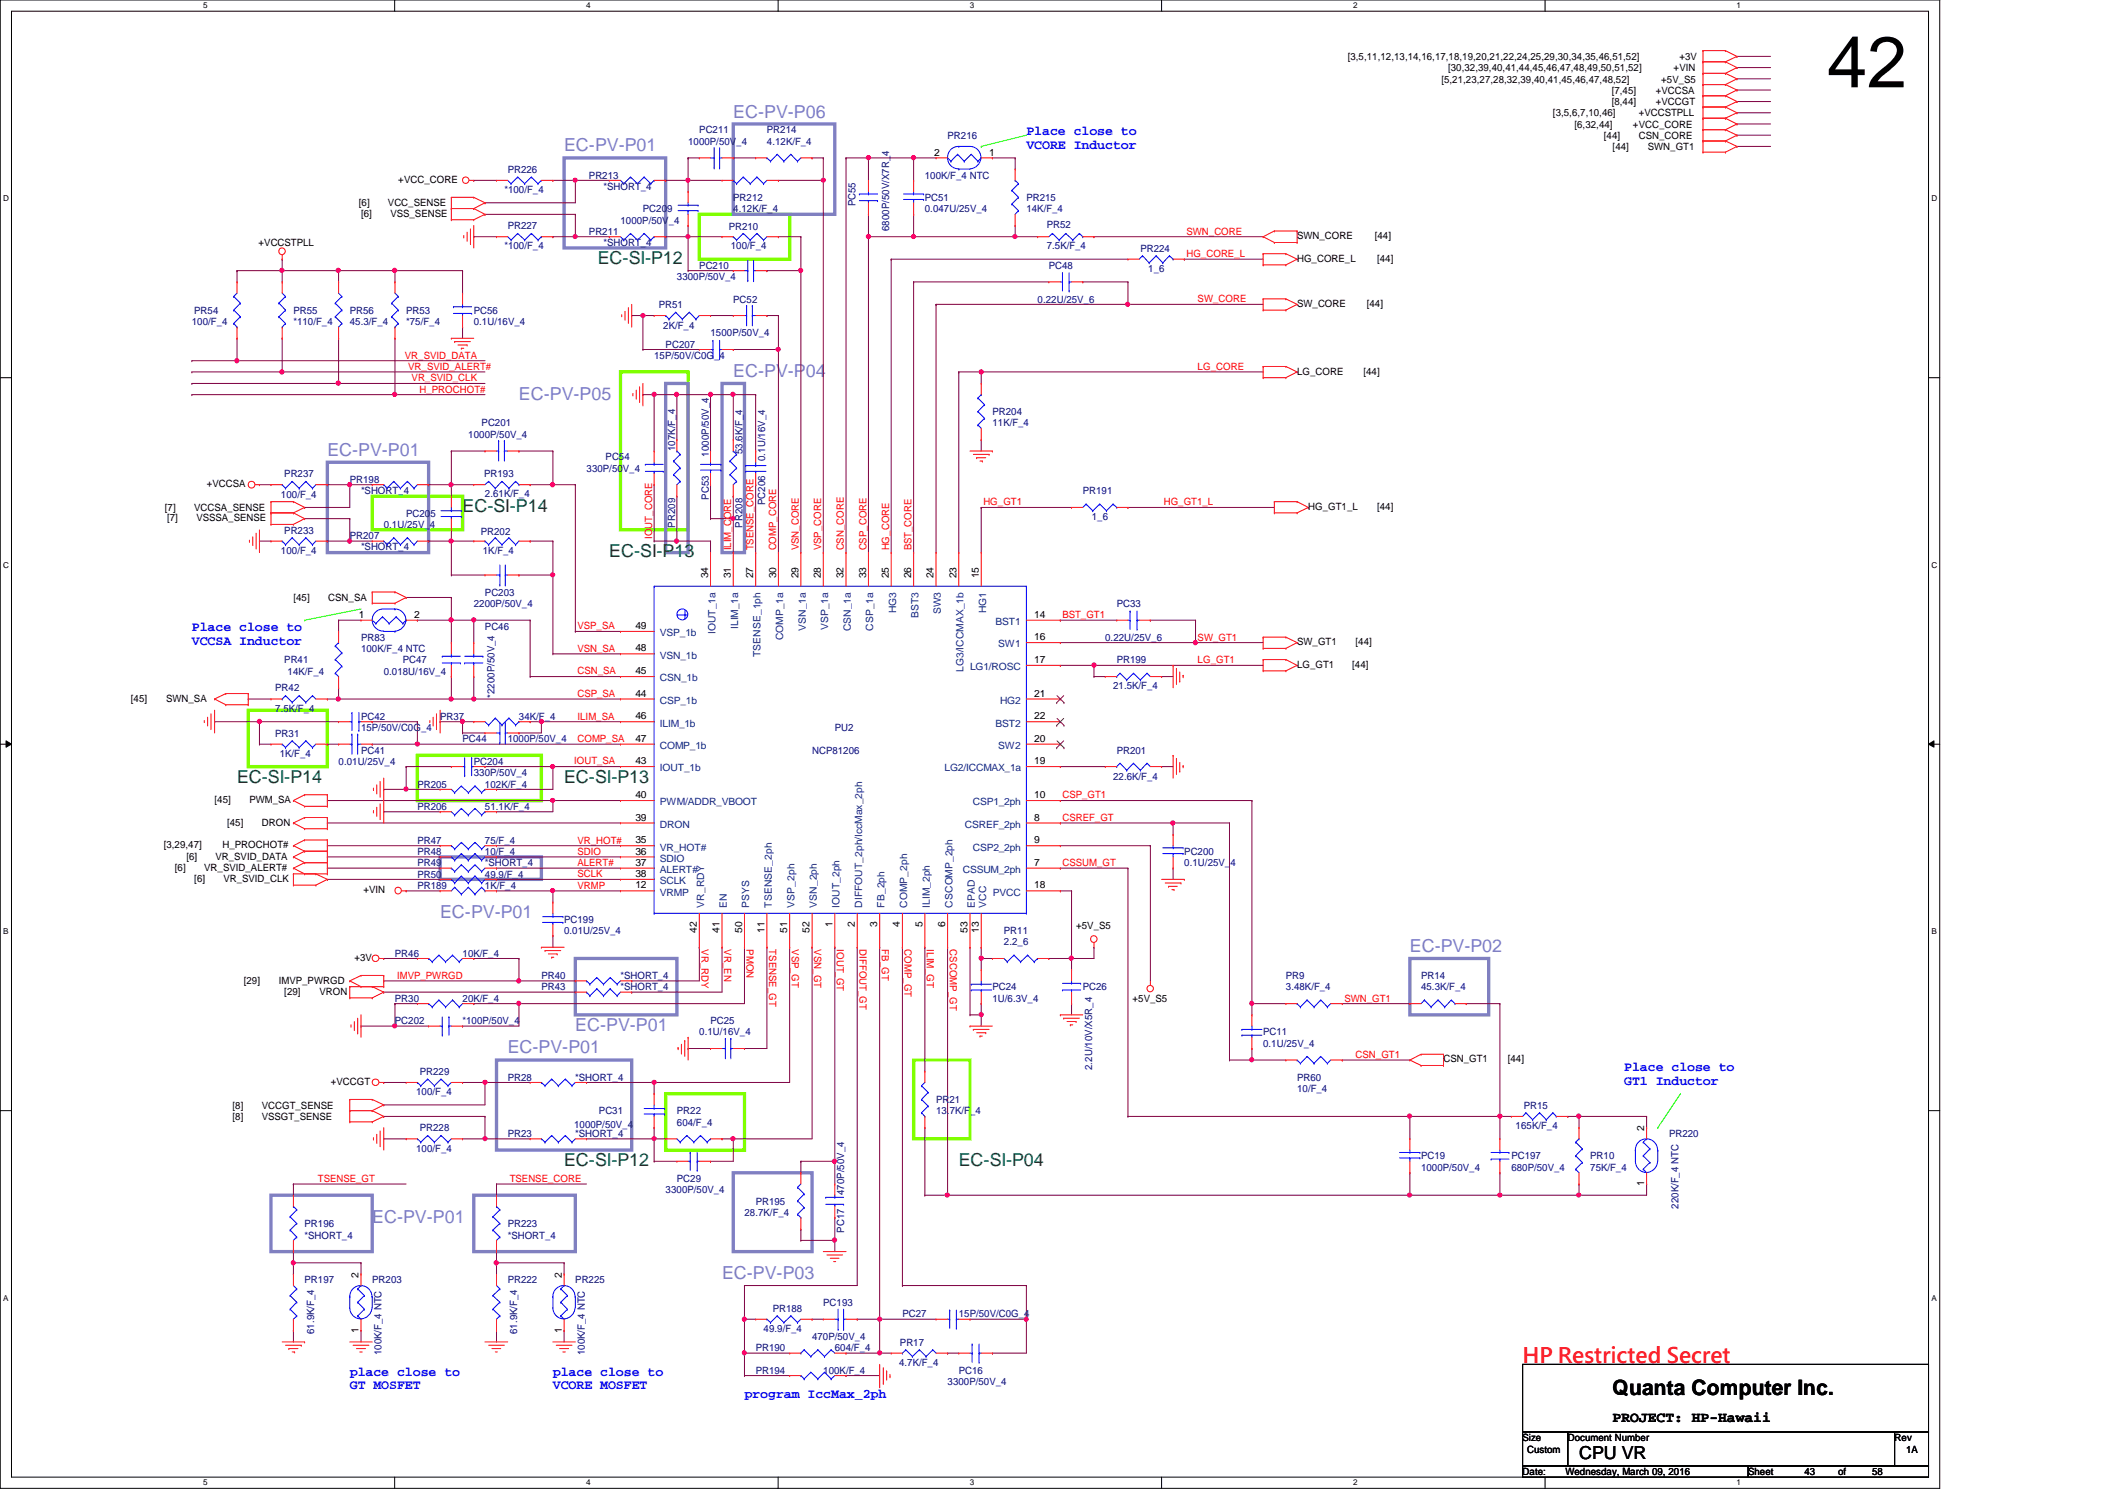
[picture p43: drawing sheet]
<svg xmlns="http://www.w3.org/2000/svg" width="297mm" height="210mm" viewBox="0 0 297 210" stroke-linecap="round" stroke-linejoin="round" font-family="sans-serif">
<defs><g id="words">
<text font-size="10.1" x="255.1" y="12.2">42</text>
<text font-size="3" fill="#f00" x="212.6" y="190.4">HP Restricted Secret</text>
<text font-size="3" x="225.2" y="194.9">Quanta Computer Inc.</text>
<g font-size="2.5" fill="#8080c0">
<text x="102.4" y="16.4">EC-PV-P06</text>
<text x="78.8" y="21.1">EC-PV-P01</text>
<text x="102.4" y="52.6">EC-PV-P04</text>
<text x="72.5" y="55.8">EC-PV-P05</text>
<text x="45.7" y="63.7">EC-PV-P01</text>
<text x="61.5" y="128.2">EC-PV-P01</text>
<text x="196.9" y="132.9">EC-PV-P02</text>
<text x="80.3" y="144">EC-PV-P01</text>
<text x="70.9" y="147.1">EC-PV-P01</text>
<text x="52" y="170.7">EC-PV-P01</text>
<text x="100.8" y="178.6">EC-PV-P03</text>
</g>
<g font-size="2.5" fill="#008000">
<text x="83.5" y="36.9">EC-SI-P12</text>
<text x="64.6" y="71.5">EC-SI-P14</text>
<text x="85.1" y="77.8">EC-SI-P13</text>
<text x="33.1" y="109.3">EC-SI-P14</text>
<text x="78.8" y="109.3">EC-SI-P13</text>
<text x="78.8" y="162.9">EC-SI-P12</text>
<text x="133.9" y="162.9">EC-SI-P04</text>
</g>
<text font-size="2.5" x="220.5" y="203.8">CPU VR</text>
<text font-size="2" x="225.2" y="198.5">PROJECT: HP-Hawaii</text>
<g font-size="1.9" fill="#00f">
<text x="143.3" y="18.9">Place close to</text>
<text x="143.3" y="20.7">VCORE Inductor</text>
<text x="26.8" y="88.2">Place close to</text>
<text x="26.8" y="90">VCCSA Inductor</text>
<text x="226.8" y="149.6">Place close to</text>
<text x="226.8" y="151.5">GT1 Inductor</text>
<text x="48.8" y="192.1">place close to</text>
<text x="48.8" y="194">GT MOSFET</text>
<text x="77.2" y="192.1">place close to</text>
<text x="77.2" y="194">VCORE MOSFET</text>
<text x="104" y="195.2">program IccMax_2ph</text>
</g>
<g font-size="1.4">
<text x="188.2" y="8.4">[3,5,11,12,13,14,16,17,18,19,20,21,22,24,25,29,30,34,35,46,51,52]</text>
<text x="201.3" y="11.6">[5,21,23,27,28,32,39,40,41,45,46,47,48,52]</text>
<text x="202.2" y="9.9">[30,32,39,40,41,44,45,46,47,48,49,50,51,52]</text>
<text x="232" y="11.6">+5V_S5</text>
<text x="233.7" y="9.9">+VIN</text>
<text x="234.5" y="8.4">+3V</text>
<text x="216.9" y="16.3">[3,5,6,7,10,46]</text>
<text x="219.9" y="17.8">[6,32,44]</text>
<text x="225.1" y="14.7">[8,44]</text>
<text x="225.1" y="13.1">[7,45]</text>
<text x="228" y="17.8">+VCC_CORE</text>
<text x="228.9" y="16.3">+VCCSTPLL</text>
<text x="231.2" y="14.7">+VCCGT</text>
<text x="231.2" y="13.1">+VCCSA</text>
<text x="130.5" y="21.7">2</text>
<text x="138.1" y="21.7">1</text>
<text x="224" y="19.4">[44]</text>
<text x="225.2" y="21">[44]</text>
<text x="228.9" y="19.4">CSN_CORE</text>
<text x="230.1" y="21">SWN_GT1</text>
<text x="50.1" y="28.7">[6]</text>
<text x="54.2" y="28.7">VCC_SENSE</text>
<text x="55.6" y="25.6">+VCC_CORE</text>
<text x="36.1" y="34.4">+VCCSTPLL</text>
<text x="50.4" y="30.3">[6]</text>
<text x="54.5" y="30.3">VSS_SENSE</text>
<text x="181.1" y="33.4">SWN_CORE</text>
<text x="192" y="33.4">[44]</text>
<text x="181.1" y="36.6">HG_CORE_L</text>
<text x="192.3" y="36.6">[44]</text>
<text x="181.1" y="42.9">SW_CORE</text>
<text x="190.9" y="42.9">[44]</text>
<text x="181.1" y="52.3">LG_CORE</text>
<text x="190.4" y="52.3">[44]</text>
<text x="23" y="71.4">[7]</text>
<text x="27.1" y="71.4">VCCSA_SENSE</text>
<text x="28.9" y="68.1">+VCCSA</text>
<text x="182.7" y="71.2">HG_GT1_L</text>
<text x="192.3" y="71.2">[44]</text>
<text x="23.3" y="72.8">[7]</text>
<text x="27.4" y="72.8">VSSSA_SENSE</text>
<text x="41" y="84">[45]</text>
<text x="45.8" y="84">CSN_SA</text>
<text x="98.9" y="80.8" transform="rotate(-90 98.9 80.8)">34</text>
<text x="102.1" y="80.8" transform="rotate(-90 102.1 80.8)">31</text>
<text x="105.2" y="80.8" transform="rotate(-90 105.2 80.8)">27</text>
<text x="108.4" y="80.8" transform="rotate(-90 108.4 80.8)">30</text>
<text x="111.5" y="80.8" transform="rotate(-90 111.5 80.8)">29</text>
<text x="114.6" y="80.8" transform="rotate(-90 114.6 80.8)">28</text>
<text x="117.8" y="80.8" transform="rotate(-90 117.8 80.8)">32</text>
<text x="120.9" y="80.8" transform="rotate(-90 120.9 80.8)">33</text>
<text x="124.1" y="80.8" transform="rotate(-90 124.1 80.8)">25</text>
<text x="127.3" y="80.8" transform="rotate(-90 127.3 80.8)">26</text>
<text x="130.4" y="80.8" transform="rotate(-90 130.4 80.8)">24</text>
<text x="133.6" y="80.8" transform="rotate(-90 133.6 80.8)">23</text>
<text x="136.7" y="80.8" transform="rotate(-90 136.7 80.8)">15</text>
<text x="50.1" y="86.3">1</text>
<text x="57.8" y="86.3">2</text>
<text x="88.7" y="87.8">49</text>
<text x="144.4" y="89.4">16</text>
<text x="144.4" y="86.3">14</text>
<text x="88.7" y="94.1">45</text>
<text x="88.7" y="91">48</text>
<text x="144.4" y="92.6">17</text>
<text x="181.1" y="93.3">LG_GT1</text>
<text x="181.1" y="90.1">SW_GT1</text>
<text x="188.8" y="93.3">[44]</text>
<text x="189.3" y="90.1">[44]</text>
<text x="18.3" y="98">[45]</text>
<text x="23.2" y="98">SWN_SA</text>
<text x="88.7" y="97.3">44</text>
<text x="88.7" y="100.5">46</text>
<text x="144.4" y="100.5">22</text>
<text x="144.4" y="97.3">21</text>
<text x="88.7" y="103.6">47</text>
<text x="88.7" y="106.7">43</text>
<text x="144.4" y="106.7">19</text>
<text x="144.4" y="103.6">20</text>
<text x="30" y="112.2">[45]</text>
<text x="34.8" y="112.2">PWM_SA</text>
<text x="88.7" y="111.5">40</text>
<text x="144.4" y="111.5">10</text>
<text x="22.9" y="118.4">[3,29,47]</text>
<text x="31.1" y="118.4">H_PROCHOT#</text>
<text x="31.7" y="115.3">[45]</text>
<text x="36.6" y="115.3">DRON</text>
<text x="88.7" y="119.3">36</text>
<text x="88.7" y="117.8">35</text>
<text x="88.7" y="114.6">39</text>
<text x="144.4" y="114.6">8</text>
<text x="144.4" y="117.8">9</text>
<text x="24.4" y="121.6">[6]</text>
<text x="26" y="120.1">[6]</text>
<text x="27.1" y="123.2">[6]</text>
<text x="28.5" y="121.6">VR_SVID_ALERT#</text>
<text x="30.1" y="120.1">VR_SVID_DATA</text>
<text x="31.2" y="123.2">VR_SVID_CLK</text>
<text x="50.8" y="124.8">+VIN</text>
<text x="88.7" y="120.9">37</text>
<text x="88.7" y="122.5">38</text>
<text x="88.7" y="124.1">12</text>
<text x="144.4" y="120.9">7</text>
<text x="144.4" y="124.1">18</text>
<text x="97.3" y="130.3" transform="rotate(-90 97.3 130.3)">42</text>
<text x="100.5" y="130.3" transform="rotate(-90 100.5 130.3)">41</text>
<text x="103.6" y="130.3" transform="rotate(-90 103.6 130.3)">50</text>
<text x="106.8" y="130.3" transform="rotate(-90 106.8 130.3)">11</text>
<text x="109.9" y="130.3" transform="rotate(-90 109.9 130.3)">51</text>
<text x="113.1" y="130.3" transform="rotate(-90 113.1 130.3)">52</text>
<text x="116.2" y="129.5" transform="rotate(-90 116.2 129.5)">1</text>
<text x="119.4" y="129.5" transform="rotate(-90 119.4 129.5)">2</text>
<text x="122.5" y="129.5" transform="rotate(-90 122.5 129.5)">3</text>
<text x="125.7" y="129.5" transform="rotate(-90 125.7 129.5)">4</text>
<text x="128.8" y="129.5" transform="rotate(-90 128.8 129.5)">5</text>
<text x="132" y="129.5" transform="rotate(-90 132 129.5)">6</text>
<text x="135.1" y="130.3" transform="rotate(-90 135.1 130.3)">53</text>
<text x="136.7" y="130.3" transform="rotate(-90 136.7 130.3)">13</text>
<text x="150.3" y="129.8">+5V_S5</text>
<text x="34" y="137.4">[29]</text>
<text x="38.9" y="137.4">IMVP_PWRGD</text>
<text x="49.5" y="134.2">+3V</text>
<text x="39.7" y="138.9">[29]</text>
<text x="44.6" y="138.9">VRON</text>
<text x="158.2" y="139.9">+5V_S5</text>
<text x="201.6" y="148.4">CSN_GT1</text>
<text x="210.6" y="148.4">[44]</text>
<text x="32.5" y="154.9">[8]</text>
<text x="36.6" y="154.9">VCCGT_SENSE</text>
<text x="46.2" y="151.6">+VCCGT</text>
<text x="32.5" y="156.4">[8]</text>
<text x="36.6" y="156.4">VSSGT_SENSE</text>
<text x="229.6" y="157.9" transform="rotate(-90 229.6 157.9)">2</text>
<text x="229.6" y="165.7" transform="rotate(-90 229.6 165.7)">1</text>
<text x="50.1" y="178.4" transform="rotate(-90 50.1 178.4)">2</text>
<text x="78.4" y="178.4" transform="rotate(-90 78.4 178.4)">2</text>
<text x="50.1" y="186.1" transform="rotate(-90 50.1 186.1)">1</text>
<text x="78.4" y="186.1" transform="rotate(-90 78.4 186.1)">1</text>
<text x="212.6" y="201.3">Size</text>
<text x="213.3" y="202.9">Custom</text>
<text x="218.9" y="201.3">Document Number</text>
<text x="264.6" y="201.3">Rev</text>
<text x="266.2" y="202.9">1A</text>
<text x="212.6" y="206">Date:</text>
<text x="218.6" y="206">Wednesday, March 09, 2016</text>
<text x="244.1" y="206">Sheet</text>
<text x="252" y="206">43</text>
<text x="256.7" y="206">of</text>
<text x="261.4" y="206">58</text>
</g>
<g font-size="1.4" fill="#000080">
<text x="96.1" y="20.2">1000P/50V_4</text>
<text x="97.7" y="18.6">PC211</text>
<text x="107.1" y="18.6">PR214</text>
<text x="107.1" y="20.2">4.12K/F_4</text>
<text x="132.3" y="19.4">PR216</text>
<text x="70.4" y="27">*100/F_4</text>
<text x="70.9" y="24.1">PR226</text>
<text x="82.3" y="24.9">PR213</text>
<text x="84.3" y="26.5">*SHORT_4</text>
<text x="89.8" y="29.6">PC209</text>
<text x="102.4" y="28.1">PR212</text>
<text x="102.4" y="29.6">4.12K/F_4</text>
<text x="119.5" y="28.8" transform="rotate(-90 119.5 28.8)">PC55</text>
<text x="129.2" y="28.1">PC51</text>
<text x="129.2" y="29.6">0.047U/25V_4</text>
<text x="129.2" y="24.9">100K/F_4 NTC</text>
<text x="143.3" y="28.1">PR215</text>
<text x="143.3" y="29.6">14K/F_4</text>
<text x="70.4" y="34.8">*100/F_4</text>
<text x="70.9" y="32">PR227</text>
<text x="82.3" y="32.8">PR211</text>
<text x="84.3" y="34.4">*SHORT_4</text>
<text x="86.7" y="31.2">1000P/50V_4</text>
<text x="101.8" y="32.2">PR210</text>
<text x="102.1" y="34.8">100/F_4</text>
<text x="124.2" y="32.3" transform="rotate(-90 124.2 32.3)">6800P/50V/X7R_4</text>
<text x="146.2" y="31.8">PR52</text>
<text x="146.2" y="34.8">7.5K/F_4</text>
<text x="159.3" y="35.2">PR224</text>
<text x="94.5" y="39.1">3300P/50V_4</text>
<text x="97.7" y="37.5">PC210</text>
<text x="146.5" y="37.5">PC48</text>
<text x="160.4" y="38">1_6</text>
<text x="26.8" y="45.4">100/F_4</text>
<text x="27.1" y="43.8">PR54</text>
<text x="41" y="43.8">PR55</text>
<text x="41" y="45.4">*110/F_4</text>
<text x="48.8" y="43.8">PR56</text>
<text x="48.8" y="45.4">45.3/F_4</text>
<text x="56.7" y="43.8">PR53</text>
<text x="56.7" y="45.4">*75/F_4</text>
<text x="66.2" y="43.8">PC56</text>
<text x="66.2" y="45.4">0.1U/16V_4</text>
<text x="92" y="43.1">PR51</text>
<text x="92.6" y="45.9">2K/F_4</text>
<text x="99.2" y="47">1500P/50V_4</text>
<text x="102.4" y="42.2">PC52</text>
<text x="144.9" y="42.2">0.22U/25V_6</text>
<text x="91.4" y="50.1">15P/50V/C0G_4</text>
<text x="93" y="48.6">PC207</text>
<text x="67.3" y="59.6">PC201</text>
<text x="138.6" y="58">PR204</text>
<text x="138.6" y="59.6">11K/F_4</text>
<text x="65.4" y="61.1">1000P/50V_4</text>
<text x="81.9" y="65.9">330P/50V_4</text>
<text x="84.6" y="64.3">PC54</text>
<text x="94.3" y="63" transform="rotate(-90 94.3 63)">107K/F_4</text>
<text x="99" y="63.8" transform="rotate(-90 99 63.8)">1000P/50V_4</text>
<text x="103.7" y="63.5" transform="rotate(-90 103.7 63.5)">53.6K/F_4</text>
<text x="106.8" y="64.4" transform="rotate(-90 106.8 64.4)">0.1U/16V_4</text>
<text x="39.2" y="69.5">100/F_4</text>
<text x="39.7" y="66.7">PR237</text>
<text x="48.8" y="67.4">PR198</text>
<text x="50.4" y="69">*SHORT_4</text>
<text x="67.6" y="66.7">PR193</text>
<text x="67.7" y="69.3">2.61K/F_4</text>
<text x="99" y="69.8" transform="rotate(-90 99 69.8)">PC53</text>
<text x="106.8" y="70.5" transform="rotate(-90 106.8 70.5)">PC206</text>
<text x="151.2" y="69">PR191</text>
<text x="39.2" y="77.4">100/F_4</text>
<text x="39.7" y="74.5">PR233</text>
<text x="48.8" y="75.3">PR207</text>
<text x="50.4" y="76.9">*SHORT_4</text>
<text x="53.6" y="73.7">0.1U/25V_4</text>
<text x="56.7" y="72.2">PC205</text>
<text x="67.1" y="74.7">PR202</text>
<text x="67.4" y="77.4">1K/F_4</text>
<text x="94.3" y="73.7" transform="rotate(-90 94.3 73.7)">PR209</text>
<text x="103.7" y="73.7" transform="rotate(-90 103.7 73.7)">PR208</text>
<text x="152.5" y="72.6">1_6</text>
<text x="67.7" y="83.2">PC203</text>
<text x="50.4" y="89.5">PR83</text>
<text x="66.2" y="84.8">2200P/50V_4</text>
<text x="67.7" y="87.9">PC46</text>
<text x="154.3" y="89.5">0.22U/25V_6</text>
<text x="156" y="84.8">PC33</text>
<text x="39.7" y="92.6">PR41</text>
<text x="40.2" y="94.2">14K/F_4</text>
<text x="50.4" y="91.1">100K/F_4 NTC</text>
<text x="53.6" y="94.2">0.018U/16V_4</text>
<text x="56.3" y="92.6">PC47</text>
<text x="156" y="92.6">PR199</text>
<text x="38.4" y="96.4">PR42</text>
<text x="38.4" y="99.4">7.5K/F_4</text>
<text x="50.4" y="100.5">PC42</text>
<text x="61.5" y="100.5">PR37</text>
<text x="69" y="97.5" transform="rotate(-90 69 97.5)">*2200P/50V_4</text>
<text x="72.5" y="100.5">34K/F_4</text>
<text x="155.4" y="96.3">21.5K/F_4</text>
<text x="38.4" y="102.9">PR31</text>
<text x="39.1" y="105.7">1K/F_4</text>
<text x="47.3" y="106.8">0.01U/25V_4</text>
<text x="50.4" y="105.2">PC41</text>
<text x="50.4" y="102.1">15P/50V/C0G_4</text>
<text x="64.6" y="103.7">PC44</text>
<text x="66.2" y="106.8">PC204</text>
<text x="70.9" y="103.7">1000P/50V_4</text>
<text x="113.4" y="105.2">NCP81206</text>
<text x="116.6" y="102.1">PU2</text>
<text x="156" y="105.2">PR201</text>
<text x="58.3" y="113.1">PR206</text>
<text x="58.3" y="110">PR205</text>
<text x="66.2" y="108.4">330P/50V_4</text>
<text x="67.7" y="113.1">51.1K/F_4</text>
<text x="67.7" y="110">102K/F_4</text>
<text x="155.4" y="108.9">22.6K/F_4</text>
<text x="58.3" y="117.9">PR47</text>
<text x="58.3" y="119.4">PR48</text>
<text x="67.7" y="117.9">75/F_4</text>
<text x="67.7" y="119.4">10/F_4</text>
<text x="165.4" y="119.4">PC200</text>
<text x="58.3" y="124.1">PR189</text>
<text x="58.3" y="121">PR49</text>
<text x="58.3" y="122.6">PR50</text>
<text x="67.7" y="121">*SHORT_4</text>
<text x="67.7" y="122.6">49.9/F_4</text>
<text x="67.7" y="124.1">1K/F_4</text>
<text x="165.4" y="121">0.1U/25V_4</text>
<text x="78.8" y="128.9">PC199</text>
<text x="78.8" y="130.4">0.01U/25V_4</text>
<text x="140.2" y="130.4">PR11</text>
<text x="140.2" y="132">2.2_6</text>
<text x="55.2" y="133.6">PR46</text>
<text x="64.6" y="133.6">10K/F_4</text>
<text x="75.6" y="136.7">PR40</text>
<text x="86.7" y="136.7">*SHORT_4</text>
<text x="179.6" y="136.7">PR9</text>
<text x="198.5" y="136.7">PR14</text>
<text x="55.2" y="139.9">PR30</text>
<text x="55.2" y="143">PC202</text>
<text x="64.6" y="139.9">20K/F_4</text>
<text x="64.6" y="143">*100P/50V_4</text>
<text x="75.6" y="138.3">PR43</text>
<text x="86.7" y="138.3">*SHORT_4</text>
<text x="99.2" y="143">PC25</text>
<text x="138.6" y="138.3">PC24</text>
<text x="138.6" y="139.9">1U/6.3V_4</text>
<text x="151.2" y="138.3">PC26</text>
<text x="179.6" y="138.3">3.48K/F_4</text>
<text x="198.5" y="138.3">45.3K/F_4</text>
<text x="97.7" y="144.6">0.1U/16V_4</text>
<text x="152.5" y="149.4" transform="rotate(-90 152.5 149.4)">2.2U/10V/X5R_4</text>
<text x="176.4" y="144.6">PC11</text>
<text x="176.4" y="146.2">0.1U/25V_4</text>
<text x="58.1" y="153">100/F_4</text>
<text x="58.6" y="150.1">PR229</text>
<text x="70.9" y="150.9">PR28</text>
<text x="80.3" y="150.9">*SHORT_4</text>
<text x="83.6" y="155.6">PC31</text>
<text x="94.5" y="155.6">PR22</text>
<text x="130.7" y="154.1">PR21</text>
<text x="130.7" y="155.6">13.7K/F_4</text>
<text x="181.1" y="150.9">PR60</text>
<text x="181.1" y="152.5">10/F_4</text>
<text x="212.8" y="154.9">PR15</text>
<text x="58.1" y="160.8">100/F_4</text>
<text x="58.6" y="158">PR228</text>
<text x="70.9" y="158.8">PR23</text>
<text x="80.2" y="157.5">1000P/50V_4</text>
<text x="80.3" y="158.8">*SHORT_4</text>
<text x="94.5" y="157.2">604/F_4</text>
<text x="198.5" y="161.9">PC19</text>
<text x="211.1" y="161.9">PC197</text>
<text x="211.7" y="157.7">165K/F_4</text>
<text x="222.1" y="161.9">PR10</text>
<text x="233.1" y="158.8">PR220</text>
<text x="93" y="166.7">3300P/50V_4</text>
<text x="94.5" y="165.1">PC29</text>
<text x="117.9" y="166.9" transform="rotate(-90 117.9 166.9)">470P/50V_4</text>
<text x="198.5" y="163.5">1000P/50V_4</text>
<text x="211.1" y="163.5">680P/50V_4</text>
<text x="222.1" y="163.5">75K/F_4</text>
<text x="42.5" y="171.4">PR196</text>
<text x="42.5" y="173">*SHORT_4</text>
<text x="70.9" y="171.4">PR223</text>
<text x="70.9" y="173">*SHORT_4</text>
<text x="104" y="169.8">28.7K/F_4</text>
<text x="105.5" y="168.2">PR195</text>
<text x="117.9" y="172.1" transform="rotate(-90 117.9 172.1)">PC17</text>
<text x="234.4" y="168.8" transform="rotate(-90 234.4 168.8)">220K/F_4 NTC</text>
<text x="42.5" y="179.2">PR197</text>
<text x="52" y="179.2">PR203</text>
<text x="70.9" y="179.2">PR222</text>
<text x="80.3" y="179.2">PR225</text>
<text x="107.9" y="183.2">PR188</text>
<text x="115" y="182.4">PC193</text>
<text x="126" y="184">PC27</text>
<text x="133.9" y="184">15P/50V/C0G_4</text>
<text x="43.9" y="186.3" transform="rotate(-90 43.9 186.3)">61.9K/F_4</text>
<text x="53.3" y="189.3" transform="rotate(-90 53.3 189.3)">100K/F_4 NTC</text>
<text x="72.2" y="186.3" transform="rotate(-90 72.2 186.3)">61.9K/F_4</text>
<text x="81.7" y="189.3" transform="rotate(-90 81.7 189.3)">100K/F_4 NTC</text>
<text x="105.5" y="188.7">PR190</text>
<text x="105.5" y="191.9">PR194</text>
<text x="106.6" y="186">49.9/F_4</text>
<text x="113.4" y="187.1">470P/50V_4</text>
<text x="115" y="191.9">100K/F_4</text>
<text x="116.6" y="188.7">604/F_4</text>
<text x="125.6" y="190.8">4.7K/F_4</text>
<text x="125.7" y="187.9">PR17</text>
<text x="133.9" y="191.9">PC16</text>
<text x="132.3" y="193.4">3300P/50V_4</text>
</g>
<g font-size="1.4" fill="#f00">
<text x="165.7" y="35.9">HG_CORE_L</text>
<text x="165.7" y="32.8">SWN_CORE</text>
<text x="167.3" y="42.2">SW_CORE</text>
<text x="56.6" y="50.1">VR_SVID_DATA</text>
<text x="57" y="51.6">VR_SVID_ALERT#</text>
<text x="57.5" y="53.3">VR_SVID_CLK</text>
<text x="167.3" y="51.6">LG_CORE</text>
<text x="58.6" y="54.8">H_PROCHOT#</text>
<text x="137.3" y="70.6">HG_GT1</text>
<text x="162.5" y="70.6">HG_GT1_L</text>
<text x="91.1" y="75.3" transform="rotate(-90 91.1 75.3)">IOUT_CORE</text>
<text x="102.1" y="76.9" transform="rotate(-90 102.1 76.9)">ILIM_CORE</text>
<text x="105.2" y="76.9" transform="rotate(-90 105.2 76.9)">TSENSE_CORE</text>
<text x="108.4" y="76.9" transform="rotate(-90 108.4 76.9)">COMP_CORE</text>
<text x="111.5" y="76.9" transform="rotate(-90 111.5 76.9)">VSN_CORE</text>
<text x="114.7" y="76.9" transform="rotate(-90 114.7 76.9)">VSP_CORE</text>
<text x="117.9" y="76.9" transform="rotate(-90 117.9 76.9)">CSN_CORE</text>
<text x="121" y="76.9" transform="rotate(-90 121 76.9)">CSP_CORE</text>
<text x="124.2" y="76.9" transform="rotate(-90 124.2 76.9)">HG_CORE</text>
<text x="127.3" y="76.9" transform="rotate(-90 127.3 76.9)">BST_CORE</text>
<text x="80.6" y="87.9">VSP_SA</text>
<text x="148.4" y="86.3">BST_GT1</text>
<text x="167.3" y="89.5">SW_GT1</text>
<text x="80.6" y="94.2">CSN_SA</text>
<text x="80.6" y="91">VSN_SA</text>
<text x="167.3" y="92.6">LG_GT1</text>
<text x="80.6" y="97.3">CSP_SA</text>
<text x="80.6" y="100.5">ILIM_SA</text>
<text x="80.2" y="106.8">IOUT_SA</text>
<text x="80.6" y="103.6">COMP_SA</text>
<text x="148.4" y="111.5">CSP_GT1</text>
<text x="80.6" y="117.8">VR_HOT#</text>
<text x="80.6" y="119.4">SDIO</text>
<text x="148.4" y="114.6">CSREF_GT</text>
<text x="80.6" y="124.1">VRMP</text>
<text x="80.6" y="122.5">SCLK</text>
<text x="80.6" y="120.9">ALERT#</text>
<text x="148.4" y="120.9">CSSUM_GT</text>
<text x="55.5" y="136.7">IMVP_PWRGD</text>
<text x="98" y="132.6" transform="rotate(90 98 132.6)">VR_RDY</text>
<text x="101.1" y="132.6" transform="rotate(90 101.1 132.6)">VR_EN</text>
<text x="104.3" y="132.6" transform="rotate(90 104.3 132.6)">PMON</text>
<text x="107.4" y="132.6" transform="rotate(90 107.4 132.6)">TSENSE_GT</text>
<text x="110.6" y="132.6" transform="rotate(90 110.6 132.6)">VSP_GT</text>
<text x="113.7" y="132.6" transform="rotate(90 113.7 132.6)">VSN_GT</text>
<text x="116.9" y="132.6" transform="rotate(90 116.9 132.6)">IOUT_GT</text>
<text x="120" y="132.6" transform="rotate(90 120 132.6)">DIFFOUT_GT</text>
<text x="123.1" y="132.6" transform="rotate(90 123.1 132.6)">FB_GT</text>
<text x="126.3" y="132.6" transform="rotate(90 126.3 132.6)">COMP_GT</text>
<text x="129.5" y="132.6" transform="rotate(90 129.5 132.6)">ILIM_GT</text>
<text x="132.6" y="132.6" transform="rotate(90 132.6 132.6)">CSCOMP_GT</text>
<text x="187.7" y="139.9">SWN_GT1</text>
<text x="189.3" y="147.7">CSN_GT1</text>
<text x="44.4" y="165.1">TSENSE_GT</text>
<text x="71.2" y="165.1">TSENSE_CORE</text>
</g>
<g font-size="1.4" fill="#004080">
<text x="92.2" y="88.9">VSP_1b</text>
<text x="99.9" y="88.5" transform="rotate(-90 99.9 88.5)">IOUT_1a</text>
<text x="103.1" y="87.8" transform="rotate(-90 103.1 87.8)">ILIM_1a</text>
<text x="109.4" y="89.4" transform="rotate(-90 109.4 89.4)">COMP_1a</text>
<text x="112.5" y="88.1" transform="rotate(-90 112.5 88.1)">VSN_1a</text>
<text x="115.7" y="88" transform="rotate(-90 115.7 88)">VSP_1a</text>
<text x="118.8" y="88.2" transform="rotate(-90 118.8 88.2)">CSN_1a</text>
<text x="122" y="88.1" transform="rotate(-90 122 88.1)">CSP_1a</text>
<text x="125.1" y="85.6" transform="rotate(-90 125.1 85.6)">HG3</text>
<text x="128.3" y="86.3" transform="rotate(-90 128.3 86.3)">BST3</text>
<text x="131.4" y="85.8" transform="rotate(-90 131.4 85.8)">SW3</text>
<text x="137.7" y="85.6" transform="rotate(-90 137.7 85.6)">HG1</text>
<text x="139" y="87.3">BST1</text>
<text x="92.2" y="95.2">CSN_1b</text>
<text x="92.2" y="92">VSN_1b</text>
<text x="106.2" y="91.7" transform="rotate(-90 106.2 91.7)">TSENSE_1ph</text>
<text x="134.6" y="93.8" transform="rotate(-90 134.6 93.8)">LG3/ICCMAX_1b</text>
<text x="135.5" y="93.6">LG1/ROSC</text>
<text x="139.4" y="90.4">SW1</text>
<text x="92.2" y="98.3">CSP_1b</text>
<text x="92.2" y="101.5">ILIM_1b</text>
<text x="139" y="101.5">BST2</text>
<text x="139.7" y="98.3">HG2</text>
<text x="92.2" y="104.6">COMP_1b</text>
<text x="92.2" y="107.7">IOUT_1b</text>
<text x="131.9" y="107.7">LG2/ICCMAX_1a</text>
<text x="139.4" y="104.6">SW2</text>
<text x="92.2" y="112.5">PWM/ADDR_VBOOT</text>
<text x="135.8" y="112.5">CSP1_2ph</text>
<text x="92.2" y="118.8">VR_HOT#</text>
<text x="92.2" y="115.6">DRON</text>
<text x="134.7" y="115.6">CSREF_2ph</text>
<text x="135.8" y="118.8">CSP2_2ph</text>
<text x="92.2" y="120.4">SDIO</text>
<text x="92.2" y="121.9">ALERT#</text>
<text x="92.2" y="123.5">SCLK</text>
<text x="92.2" y="125.1">VRMP</text>
<text x="134.4" y="121.9">CSSUM_2ph</text>
<text x="138.6" y="125.1">PVCC</text>
<text x="98.3" y="126.7" transform="rotate(-90 98.3 126.7)">VR_RDY</text>
<text x="101.5" y="126.7" transform="rotate(-90 101.5 126.7)">EN</text>
<text x="104.6" y="126.7" transform="rotate(-90 104.6 126.7)">PSYS</text>
<text x="107.8" y="126.7" transform="rotate(-90 107.8 126.7)">TSENSE_2ph</text>
<text x="111" y="126.7" transform="rotate(-90 111 126.7)">VSP_2ph</text>
<text x="114.1" y="126.7" transform="rotate(-90 114.1 126.7)">VSN_2ph</text>
<text x="117.3" y="126.7" transform="rotate(-90 117.3 126.7)">IOUT_2ph</text>
<text x="120.4" y="126.7" transform="rotate(-90 120.4 126.7)">DIFFOUT_2ph/IccMax_2ph</text>
<text x="123.5" y="126.7" transform="rotate(-90 123.5 126.7)">FB_2ph</text>
<text x="126.7" y="126.7" transform="rotate(-90 126.7 126.7)">COMP_2ph</text>
<text x="129.8" y="126.7" transform="rotate(-90 129.8 126.7)">ILIM_2ph</text>
<text x="133" y="126.7" transform="rotate(-90 133 126.7)">CSCOMP_2ph</text>
<text x="136.1" y="126.7" transform="rotate(-90 136.1 126.7)">EPAD</text>
<text x="137.7" y="126.7" transform="rotate(-90 137.7 126.7)">VCC</text>
</g>
<g font-size="1.1">
<text x="28.4" y="1.1">5</text>
<text x="81.9" y="1.1">4</text>
<text x="135.4" y="1.1">3</text>
<text x="189" y="1.1">2</text>
<text x="242.5" y="1.1">1</text>
<text x=".5" y="28.1">D</text>
<text x="269.7" y="28.1">D</text>
<text x=".5" y="79.3">C</text>
<text x="269.7" y="79.3">C</text>
<text x=".5" y="130.5">B</text>
<text x="269.7" y="130.5">B</text>
<text x=".5" y="181.7">A</text>
<text x="269.7" y="181.7">A</text>
<text x="28.4" y="207.4">5</text>
<text x="81.9" y="207.4">4</text>
<text x="135.4" y="207.4">3</text>
<text x="189" y="207.4">2</text>
<text x="242.5" y="207.4">1</text>
</g>
</g></defs>
<path d="M0 0h270.9v207.9h-270.9zM1.6 1.6h267.7v204.7h-267.7z" fill="none" stroke="#000" stroke-width=".14"/>
<g fill="#fff">
<path d="M28.4 .2h.6v1.2h-.6z"/>
<path d="M28.4 206.5h.6v1.1h-.6z"/>
</g>
<path d="M55.1 0v1.6M55.1 206.3v1.6" fill="none" stroke="#000" stroke-width=".14"/>
<g fill="#fff">
<path d="M81.9 .2h.6v1.2h-.6z"/>
<path d="M81.9 206.5h.6v1.1h-.6z"/>
</g>
<path d="M108.7 0v1.6M108.7 206.3v1.6" fill="none" stroke="#000" stroke-width=".14"/>
<g fill="#fff">
<path d="M135.4 .2h.6v1.2h-.6z"/>
<path d="M135.4 206.5h.6v1.1h-.6z"/>
</g>
<path d="M162.2 0v1.6M162.2 206.3v1.6" fill="none" stroke="#000" stroke-width=".14"/>
<g fill="#fff">
<path d="M189 .2h.6v1.2h-.6z"/>
<path d="M189 206.5h.6v1.1h-.6z"/>
</g>
<path d="M215.8 0v1.6M215.8 206.3v1.6" fill="none" stroke="#000" stroke-width=".14"/>
<g fill="#fff">
<path d="M242.5 .2h.6v1.2h-.6z"/>
<path d="M242.5 206.5h.6v1.1h-.6z"/>
<path d="M.5 27.1h.7v1.2h-.7z"/>
<path d="M269.7 27.1h.8v1.2h-.8z"/>
<path d="M.5 78.3h.7v1.2h-.7z"/>
<path d="M269.7 78.3h.8v1.2h-.8z"/>
</g>
<path d="M0 52.7h1.6M269.3 52.7h1.6" fill="none" stroke="#000" stroke-width=".14"/>
<g fill="#fff">
<path d="M.5 129.5h.7v1.2h-.7z"/>
<path d="M269.7 129.5h.8v1.2h-.8z"/>
</g>
<path d="M0 103.9h1.6M.8 103.5l.8 .4-.8 .5zM269.3 103.9l.8-.4v.9zM269.3 103.9h1.6" fill="none" stroke="#000" stroke-width=".14"/>
<path d="M.8 103.5l.8 .4-.8 .5zM269.3 103.9l.8-.4v.9z" fill="#000"/>
<g fill="#fff">
<path d="M.5 180.7h.7v1.2h-.7z"/>
<path d="M269.7 180.7h.8v1.2h-.8z"/>
</g>
<path d="M0 155.1h1.6M269.3 155.1h1.6" fill="none" stroke="#000" stroke-width=".14"/>
<path d="M143.3 18.9l-6.3 1.5M137 20.4h.1M42.5 86.6h.1M50.4 85l-7.9 1.6M231.5 157.5h.1M234.7 152.7l-3.2 4.8" fill="none" stroke="#0f0" stroke-width=".14"/>
<path d="M97.7 29.9h12.6v6.3h-12.6zM86.7 51.9h9.4v22.1h-9.4zM52 69.3h12.6v4.7h-12.6zM34.7 99.2h11v7.9h-11zM58.3 105.5h17.3v6.3h-17.3zM93 152.7h11v7.9h-11zM127.6 148h7.9v11h-7.9z" fill="none" stroke="#80ff00" stroke-width=".47"/>
<path d="M102.4 17.3h14.2v12.6h-14.2zM78.8 22.1h14.2v12.5h-14.2zM93 53.6h3.1v23.6h-3.1zM100.8 53.6h3.2v23.6h-3.2zM45.7 64.6h14.2v12.6h-14.2zM61.5 119.7h14.1v3.1h-14.1zM80.3 133.9h14.2v7.8h-14.2zM196.9 133.9h11v7.8h-11zM69.3 148h18.9v12.6h-18.9zM37.8 166.9h14.2v7.9h-14.2zM66.2 166.9h14.1v7.9h-14.1zM102.4 163.8h11v11h-11z" fill="none" stroke="#8080c0" stroke-width=".47"/>
<path d="M165.4 36.2h.1M165.4 36.2h11M137 51.9h.1M137 51.9h39.4M157.5 42.5h.1M157.5 42.5h18.9M157.5 70.9h.1M157.5 70.9h20.5M167 89.7h.1M167 89.7h9.4" fill="none" stroke="#800040" stroke-width=".14"/>
<circle cx="166.9" cy="89.7" r=".29" fill="#f0f"/>
<circle cx="166.9" cy="89.7" r=".29" fill="none" stroke="#f0f" stroke-width=".14"/>
<path d="M152.8 92.9h.1M152.8 92.9h23.6" fill="none" stroke="#800040" stroke-width=".14"/>
<circle cx="152.8" cy="92.9" r=".3" fill="#f0f"/>
<circle cx="152.8" cy="92.9" r=".3" fill="none" stroke="#f0f" stroke-width=".14"/>
<g fill="none" stroke="#800040" stroke-width=".14">
<path d="M242.6 18.9h.1M242.6 18.9h4.7M242.6 20.4h.1M242.6 20.4h4.7M56.7 83.4h.1M56.7 83.4h6.3M63 83.4h.1M63 83.4v3.2M187.4 148h.1M187.4 148h9.5M41 176.4h.1M41 176.4v1.5"/>
<path d="M50.4 176.4h.1M50.4 176.4v1.5"/>
</g>
<circle cx="40.9" cy="176.4" r=".29" fill="#f0f"/>
<circle cx="40.9" cy="176.4" r=".29" fill="none" stroke="#f0f" stroke-width=".14"/>
<g fill="none" stroke="#800040" stroke-width=".14">
<path d="M41 176.4h.1M41 165.4h.1M41 174.8h.1M41 176.4h9.4M41 165.4v1.5M41 174.8v1.6M41 165.4h15.7M69.3 176.4h.1M69.3 174.8h.1M69.3 176.4h9.5M69.3 174.8v3.1M78.8 176.4h.1"/>
<path d="M78.8 176.4v1.5M69.3 185.8h.1M69.3 185.8v1.6M78.8 185.8h.1M78.8 185.8v1.6"/>
</g>
<circle cx="69.3" cy="176.4" r=".3" fill="#f0f"/>
<circle cx="69.3" cy="176.4" r=".3" fill="none" stroke="#f0f" stroke-width=".14"/>
<g fill="none" stroke="#800040" stroke-width=".14">
<path d="M137 70.9h.1M137 70.9h12.6M137 70.9v6.3M152.8 92.9h.1M152.8 94.5h.1M152.8 92.9v1.6M152.8 94.5h1.5M160.7 86.6h.1M160.7 86.6h6.3M162.2 94.5h.1M162.2 94.5h1.6M167 86.6h.1"/>
<path d="M167 86.6v3.1M148.1 118.1h.1M148.1 118.1h12.6M157.5 121.2h.1M157.5 121.2v34.7M129.2 157.5h.1M129.2 157.5v9.4M174.8 146.4h.1M174.8 140.2h.1M174.8 140.2v1.5M174.8 146.4v1.6M174.8 140.2h4.8"/>
<path d="M187.4 140.2h.1M187.4 140.2h9.5M196.9 155.9h.1M204.8 140.2h.1M204.8 140.2h4.7M209.5 140.2h.1M209.5 140.2v15.7h-12.6M69.3 165.4h.1M69.3 165.4v1.5M69.3 165.4h12.6M129.2 166.9h.1M129.2 166.9h67.7"/>
<path d="M132.3 166.9h.1M41 185.8h.1M41 185.8v1.6"/>
</g>
<circle cx="196.9" cy="166.9" r=".29" fill="#f0f"/>
<circle cx="196.9" cy="166.9" r=".29" fill="none" stroke="#f0f" stroke-width=".14"/>
<circle cx="132.3" cy="166.9" r=".29" fill="#f0f"/>
<circle cx="132.3" cy="166.9" r=".29" fill="none" stroke="#f0f" stroke-width=".14"/>
<path d="M127.6 39.4h.1M127.6 39.4h18.9M130.7 42.5h.1M130.7 42.5h26.8" fill="none" stroke="#800040" stroke-width=".14"/>
<circle cx="157.5" cy="42.5" r=".3" fill="#f0f"/>
<circle cx="157.5" cy="42.5" r=".3" fill="none" stroke="#f0f" stroke-width=".14"/>
<path d="M133.9 51.9h.1M133.9 51.9h3.1" fill="none" stroke="#800040" stroke-width=".14"/>
<circle cx="137" cy="51.9" r=".3" fill="#f0f"/>
<circle cx="137" cy="51.9" r=".3" fill="none" stroke="#f0f" stroke-width=".14"/>
<path d="M124.5 36.2h.1M124.5 36.2h33M174.8 111.8h.1M174.8 111.8v28.4" fill="none" stroke="#800040" stroke-width=".14"/>
<circle cx="174.8" cy="140.1" r=".29" fill="#f0f"/>
<circle cx="174.8" cy="140.1" r=".29" fill="none" stroke="#f0f" stroke-width=".14"/>
<g fill="none" stroke="#800040" stroke-width=".14">
<path d="M118.1 22.1h.1M118.1 22.1h3.2M124.5 36.2h.1M124.5 36.2v41M127.6 39.4h.1M127.6 39.4v37.8M151.2 39.4h.1M151.2 39.4h6.3M157.5 39.4h.1M157.5 39.4v3.1M130.7 42.5h.1M130.7 42.5v34.7"/>
<path d="M133.9 51.9h.1M133.9 51.9v25.3M171.7 114.9h.1M171.7 114.9v33.1M171.7 148h.1M171.7 148h3.1"/>
</g>
<circle cx="121.3" cy="22" r=".3" fill="#f0f"/>
<circle cx="121.3" cy="22" r=".3" fill="none" stroke="#f0f" stroke-width=".14"/>
<path d="M121.3 29.9h.1M121.3 22.1h.1M121.3 29.9v3.2M121.3 22.1h6.3M127.6 29.9h.1M127.6 29.9v3.2M141.8 33.1h.1M141.8 31.5h.1M141.8 33.1h3.1M141.8 31.5v1.6M152.8 33.1h.1M152.8 33.1h23.6" fill="none" stroke="#800040" stroke-width=".14"/>
<circle cx="127.6" cy="22" r=".29" fill="#f0f"/>
<circle cx="127.6" cy="22" r=".29" fill="none" stroke="#f0f" stroke-width=".14"/>
<path d="M121.3 33.1h.1M121.3 33.1h20.5M127.6 22.1h.1M127.6 33.1h.1M127.6 22.1v3.1M127.6 22.1h3.1M138.6 22.1h.1M138.6 22.1h3.2M141.8 22.1h.1M141.8 22.1v1.5" fill="none" stroke="#800040" stroke-width=".14"/>
<circle cx="141.7" cy="33" r=".29" fill="#f0f"/>
<circle cx="141.7" cy="33" r=".29" fill="none" stroke="#f0f" stroke-width=".14"/>
<circle cx="127.6" cy="33" r=".29" fill="#f0f"/>
<circle cx="127.6" cy="33" r=".29" fill="none" stroke="#f0f" stroke-width=".14"/>
<path d="M121.3 22.1h.1M121.3 22.1v3.1M149.6 133.9h.1M149.6 124.4h.1M149.6 133.9h3.2M149.6 124.4v9.5" fill="none" stroke="#800040" stroke-width=".14"/>
<circle cx="149.6" cy="133.8" r=".3" fill="#f0f"/>
<circle cx="149.6" cy="133.8" r=".3" fill="none" stroke="#f0f" stroke-width=".14"/>
<g fill="none" stroke="#800040" stroke-width=".14">
<path d="M148.1 86.6h.1M148.1 89.7h.1M148.1 92.9h.1M148.1 86.6h7.9M148.1 89.7h18.9M148.1 92.9h4.7M148.1 111.8h.1M148.1 114.9h.1M148.1 107.1h.1M148.1 111.8h26.7M148.1 114.9h15.7M148.1 107.1h6.2"/>
<path d="M137 133.9h.1M137 132.3h.1M137 133.9h1.6M137 132.3v3.1M148.1 121.2h.1M148.1 124.4h.1M148.1 121.2h9.4M148.1 124.4h1.5M152.8 132.3h.1M152.8 132.3v1.6M137 140.2h.1M137 140.2v1.5"/>
<path d="M149.6 140.2h.1M149.6 140.2v1.5"/>
</g>
<circle cx="137" cy="133.8" r=".3" fill="#f0f"/>
<circle cx="137" cy="133.8" r=".3" fill="none" stroke="#f0f" stroke-width=".14"/>
<g fill="none" stroke="#800040" stroke-width=".14">
<path d="M56.7 124.4h.1M56.7 124.4h4.8M69.3 124.4h.1M69.3 124.4h7.9M77.2 124.4h.1M77.2 124.4v1.6M129.2 132.3h.1M129.2 132.3v17.3M132.3 132.3h.1M132.3 132.3v34.6M146.5 133.9h.1M146.5 133.9h3.1"/>
<path d="M149.6 133.9h.1M149.6 133.9v1.5M116.6 162.2h.1M116.6 162.2v3.2M104 192.1h.1M104 184.2h.1M104 192.1h6.3M104 184.2v4.8"/>
</g>
<circle cx="103.9" cy="188.9" r=".29" fill="#f0f"/>
<circle cx="103.9" cy="188.9" r=".29" fill="none" stroke="#f0f" stroke-width=".14"/>
<path d="M122.8 184.2h.1M122.8 184.2h7.9M122.8 184.2v4.8M135.5 184.2h.1M135.5 184.2h7.8" fill="none" stroke="#800040" stroke-width=".14"/>
<circle cx="143.3" cy="184.2" r=".29" fill="#f0f"/>
<circle cx="143.3" cy="184.2" r=".29" fill="none" stroke="#f0f" stroke-width=".14"/>
<path d="M104 189h.1M104 189h6.3M113.4 184.2h.1M113.4 184.2h1.6M118.1 189h.1M118.1 189h6.4M119.7 184.2h.1M119.7 184.2h3.1M122.8 189h.1M143.3 184.2h.1M143.3 184.2v4.8" fill="none" stroke="#800040" stroke-width=".14"/>
<circle cx="122.8" cy="188.9" r=".3" fill="#f0f"/>
<circle cx="122.8" cy="188.9" r=".3" fill="none" stroke="#f0f" stroke-width=".14"/>
<path d="M116.6 170.1h.1M116.6 170.1v3.1M104 184.2h.1M104 189h.1M104 184.2h1.5M104 189v3.1M132.3 189h.1M132.3 189h1.6M138.6 189h.1M138.6 189h4.7" fill="none" stroke="#800040" stroke-width=".14"/>
<circle cx="116.5" cy="173.2" r=".3" fill="#f0f"/>
<circle cx="116.5" cy="173.2" r=".3" fill="none" stroke="#f0f" stroke-width=".14"/>
<path d="M104 179.5h.1M104 179.5v4.7M111.8 162.2h.1M111.8 171.7h.1M111.8 162.2v1.6M111.8 171.7v1.5M111.8 162.2h4.8M126 179.5h.1M126 179.5h17.3M143.3 179.5h.1M143.3 179.5v4.7" fill="none" stroke="#800040" stroke-width=".14"/>
<circle cx="103.9" cy="184.2" r=".29" fill="#f0f"/>
<circle cx="103.9" cy="184.2" r=".29" fill="none" stroke="#f0f" stroke-width=".14"/>
<path d="M116.6 132.3h.1M116.6 132.3v29.9M104 179.5h.1M104 179.5h15.7" fill="none" stroke="#800040" stroke-width=".14"/>
<circle cx="116.5" cy="162.2" r=".3" fill="#f0f"/>
<circle cx="116.5" cy="162.2" r=".3" fill="none" stroke="#f0f" stroke-width=".14"/>
<path d="M119.7 132.3h.1M119.7 132.3v47.2M122.8 132.3h.1M122.8 132.3v51.9M126 132.3h.1M126 132.3v47.2" fill="none" stroke="#800040" stroke-width=".14"/>
<circle cx="122.8" cy="184.2" r=".3" fill="#f0f"/>
<circle cx="122.8" cy="184.2" r=".3" fill="none" stroke="#f0f" stroke-width=".14"/>
<path d="M107.1 132.3h.1M107.1 132.3v14.1h-3.1M91.4 151.2h.1M91.4 151.2h18.9M96.1 146.4h.1M96.1 146.4h3.1M104 146.4h.1" fill="none" stroke="#800040" stroke-width=".14"/>
<circle cx="91.4" cy="151.1" r=".29" fill="#f0f"/>
<circle cx="91.4" cy="151.1" r=".29" fill="none" stroke="#f0f" stroke-width=".14"/>
<path d="M102.4 159h.1M102.4 159h11" fill="none" stroke="#800040" stroke-width=".14"/>
<circle cx="102.4" cy="159" r=".29" fill="#f0f"/>
<circle cx="102.4" cy="159" r=".29" fill="none" stroke="#f0f" stroke-width=".14"/>
<g fill="none" stroke="#800040" stroke-width=".14">
<path d="M53.6 159h.1M53.6 151.2h.1M53.6 154.3h.1M53.6 155.9h.1M53.6 159h3.1M53.6 151.2h3.1M53.6 155.9h14.1M64.6 151.2h.1M64.6 159h.1M64.6 151.2h3.1M67.7 151.2h.1M67.7 155.9h.1"/>
<path d="M67.7 155.9v3.1h-3.1M67.7 151.2v3.1h-14.1M81.9 151.2h.1M81.9 159h.1M81.9 159h11.1M81.9 151.2h9.5M91.4 159h.1M100.8 159h.1M100.8 159h1.6M102.4 159h.1M102.4 159v3.2h-3.2M91.4 162.2h.1"/>
<path d="M91.4 162.2h3.1M99.2 162.2h.1"/>
</g>
<circle cx="91.4" cy="159" r=".29" fill="#f0f"/>
<circle cx="91.4" cy="159" r=".29" fill="none" stroke="#f0f" stroke-width=".14"/>
<g fill="none" stroke="#800040" stroke-width=".14">
<path d="M53.6 138.6h.1M53.6 133.9h.1M53.6 137h.1M53.6 138.6h26.7M53.6 133.9h4.7M72.5 133.9h.1M72.5 133.9v3.1h-18.9M88.2 138.6h.1M97.7 132.3h.1M97.7 132.3v4.7M100.8 132.3h.1M100.8 132.3v6.3h-12.6"/>
<path d="M104 132.3h.1M104 132.3v7.9M110.3 132.3h.1M110.3 132.3v18.9M113.4 132.3h.1M113.4 132.3v26.7M91.4 157.5h.1M91.4 151.2h.1M91.4 159h.1M91.4 151.2v1.5M91.4 157.5v4.7"/>
</g>
<circle cx="72.4" cy="137" r=".29" fill="#f0f"/>
<circle cx="72.4" cy="137" r=".29" fill="none" stroke="#f0f" stroke-width=".14"/>
<path d="M137 51.9h.1M137 51.9v1.7M137 61.4h.1M137 61.4v1.6M66.2 133.9h.1M66.2 133.9h6.3M72.5 137h.1M72.5 137h7.8M77.2 124.4h.1M77.2 124.4h9.5M88.2 137h.1M88.2 137h9.5" fill="none" stroke="#800040" stroke-width=".14"/>
<circle cx="77.2" cy="124.4" r=".3" fill="#f0f"/>
<circle cx="77.2" cy="124.4" r=".3" fill="none" stroke="#f0f" stroke-width=".14"/>
<path d="M45.7 118.1h.1M45.7 118.1h15.8M69.3 118.1h.1M69.3 118.1h17.4M77.2 130.7h.1M77.2 130.7v1.6M50.4 143.3h.1M50.4 143.3h4.8" fill="none" stroke="#800040" stroke-width=".14"/>
<circle cx="55.1" cy="143.3" r=".29" fill="#f0f"/>
<circle cx="55.1" cy="143.3" r=".29" fill="none" stroke="#f0f" stroke-width=".14"/>
<path d="M66.2 140.2h.1M66.2 140.2h6.3" fill="none" stroke="#800040" stroke-width=".14"/>
<circle cx="72.4" cy="140.1" r=".29" fill="#f0f"/>
<circle cx="72.4" cy="140.1" r=".29" fill="none" stroke="#f0f" stroke-width=".14"/>
<path d="M67.7 151.2h.1M67.7 151.2h6.3" fill="none" stroke="#800040" stroke-width=".14"/>
<circle cx="67.7" cy="151.1" r=".29" fill="#f0f"/>
<circle cx="67.7" cy="151.1" r=".29" fill="none" stroke="#f0f" stroke-width=".14"/>
<path d="M67.7 159h.1M67.7 159h6.3" fill="none" stroke="#800040" stroke-width=".14"/>
<circle cx="67.7" cy="159" r=".29" fill="#f0f"/>
<circle cx="67.7" cy="159" r=".29" fill="none" stroke="#f0f" stroke-width=".14"/>
<path d="M93 25.2h.1M93 33.1h.1M93 25.2h3.1M93 33.1h3.1M72.5 140.2h.1M72.5 140.2h31.5" fill="none" stroke="#800040" stroke-width=".14"/>
<circle cx="96.1" cy="33" r=".29" fill="#f0f"/>
<circle cx="96.1" cy="33" r=".29" fill="none" stroke="#f0f" stroke-width=".14"/>
<g fill="none" stroke="#800040" stroke-width=".14">
<path d="M66.2 25.2h.1M66.2 33.1h.1M66.2 25.2h3.1M66.2 33.1h3.1M80.3 29.9h.1M80.3 25.2h.1M80.3 25.2v3.1M80.3 29.9v3.2M96.1 31.5h.1M96.1 25.2h.1M96.1 25.2v1.6M96.1 31.5v1.6"/>
<path d="M111.8 33.1h.1M111.8 33.1v4.7"/>
</g>
<circle cx="80.3" cy="25.2" r=".29" fill="#f0f"/>
<circle cx="80.3" cy="25.2" r=".29" fill="none" stroke="#f0f" stroke-width=".14"/>
<path d="M80.3 25.2h.1M80.3 33.1h.1M80.3 25.2h4.8M80.3 33.1h4.8" fill="none" stroke="#800040" stroke-width=".14"/>
<circle cx="80.3" cy="33" r=".29" fill="#f0f"/>
<circle cx="80.3" cy="33" r=".29" fill="none" stroke="#f0f" stroke-width=".14"/>
<g fill="none" stroke="#800040" stroke-width=".14">
<path d="M67.7 28.3h.1M67.7 29.9h.1M67.7 28.3h12.6M67.7 29.9h12.6M77.2 33.1h.1M77.2 25.2h.1M77.2 33.1h3.1M77.2 25.2h3.1M96.1 37.8h.1M96.1 33.1h.1M96.1 22.1h.1M96.1 37.8h6.3"/>
<path d="M96.1 22.1v3.1M96.1 33.1v4.7M96.1 22.1h1.6M107.1 37.8h.1M107.1 37.8h4.7M108.7 33.1h.1M108.7 25.2h.1M108.7 33.1h3.1M108.7 25.2h6.3M113.4 22.1h.1M113.4 22.1h1.6"/>
</g>
<circle cx="96.1" cy="25.2" r=".29" fill="#f0f"/>
<circle cx="96.1" cy="25.2" r=".29" fill="none" stroke="#f0f" stroke-width=".14"/>
<path d="M115 22.1h.1M115 22.1v3.1M63 67.7h.1M63 67.7h3.2M77.2 67.7h.1M77.2 63h.1M77.2 67.7h3.1M77.2 63v4.7" fill="none" stroke="#800040" stroke-width=".14"/>
<circle cx="77.2" cy="67.7" r=".3" fill="#f0f"/>
<circle cx="77.2" cy="67.7" r=".3" fill="none" stroke="#f0f" stroke-width=".14"/>
<g fill="none" stroke="#800040" stroke-width=".14">
<path d="M36.2 75.6h.1M36.2 67.7h.1M36.2 67.7h1.6M36.2 75.6h1.6M42.5 70.9h.1M42.5 72.4h.1M42.5 72.4h6.3M45.7 67.7h.1M45.7 75.6h.1M45.7 67.7h3.1M48.8 67.7h.1M48.8 72.4h.1"/>
<path d="M48.8 72.4v3.2h-3.1M48.8 67.7v3.2h-6.3M63 74h.1M63 67.7h.1M63 75.6h.1M63 63h.1M63 63v6.3M63 74v1.6M63 75.6h3.2M63 63h4.7M72.5 63h.1M72.5 63h4.7"/>
</g>
<circle cx="63" cy="67.7" r=".3" fill="#f0f"/>
<circle cx="63" cy="67.7" r=".3" fill="none" stroke="#f0f" stroke-width=".14"/>
<path d="M59.9 67.7h.1M59.9 67.7h3.1M63 75.6h.1M63 75.6v4.7M74 75.6h.1M74 75.6h3.2M63 80.3h.1M63 80.3h4.7" fill="none" stroke="#800040" stroke-width=".14"/>
<circle cx="63" cy="75.6" r=".3" fill="#f0f"/>
<circle cx="63" cy="75.6" r=".3" fill="none" stroke="#f0f" stroke-width=".14"/>
<path d="M77.2 75.6h.1M77.2 75.6v4.7" fill="none" stroke="#800040" stroke-width=".14"/>
<circle cx="77.2" cy="80.3" r=".29" fill="#f0f"/>
<circle cx="77.2" cy="80.3" r=".29" fill="none" stroke="#f0f" stroke-width=".14"/>
<path d="M121.3 33.1h.1M121.3 33.1v44.1M59.9 75.6h.1M59.9 75.6h3.1" fill="none" stroke="#800040" stroke-width=".14"/>
<circle cx="121.3" cy="33" r=".29" fill="#f0f"/>
<circle cx="121.3" cy="33" r=".29" fill="none" stroke="#f0f" stroke-width=".14"/>
<g fill="none" stroke="#800040" stroke-width=".14">
<path d="M118.1 22.1h.1M118.1 22.1v55.1M45.7 119.7h.1M45.7 114.9h.1M45.7 111.8h.1M45.7 119.7h15.8M45.7 114.9h41M45.7 111.8h41M69.3 119.7h.1M69.3 113.4h.1M69.3 119.7h17.4M77.2 111.8h.1"/>
<path d="M77.2 111.8v1.6h-7.9M45.7 122.8h.1M45.7 121.2h.1M45.7 122.8h15.8M45.7 121.2h15.8M69.3 122.8h.1M69.3 121.2h.1M69.3 122.8h17.4M69.3 121.2h17.4"/>
</g>
<circle cx="77.2" cy="111.8" r=".29" fill="#f0f"/>
<circle cx="77.2" cy="111.8" r=".29" fill="none" stroke="#f0f" stroke-width=".14"/>
<path d="M58.3 103.9h.1M58.3 103.9h28.4" fill="none" stroke="#800040" stroke-width=".14"/>
<circle cx="58.3" cy="103.9" r=".29" fill="#f0f"/>
<circle cx="58.3" cy="103.9" r=".29" fill="none" stroke="#f0f" stroke-width=".14"/>
<path d="M115 25.2h.1M115 25.2v52M61.5 100.8h.1M61.5 100.8h3.1" fill="none" stroke="#800040" stroke-width=".14"/>
<circle cx="115" cy="25.2" r=".29" fill="#f0f"/>
<circle cx="115" cy="25.2" r=".29" fill="none" stroke="#f0f" stroke-width=".14"/>
<path d="M111.8 37.8h.1M111.8 37.8v39.4" fill="none" stroke="#800040" stroke-width=".14"/>
<circle cx="111.8" cy="37.8" r=".29" fill="#f0f"/>
<circle cx="111.8" cy="37.8" r=".29" fill="none" stroke="#f0f" stroke-width=".14"/>
<path d="M91.4 75.6h.1M94.5 69.3h.1M94.5 69.3v6.3h-3.1" fill="none" stroke="#800040" stroke-width=".14"/>
<circle cx="94.5" cy="75.6" r=".3" fill="#f0f"/>
<circle cx="94.5" cy="75.6" r=".3" fill="none" stroke="#f0f" stroke-width=".14"/>
<g fill="none" stroke="#800040" stroke-width=".14">
<path d="M89.8 44.1h.1M89.8 48.8h.1M89.8 48.8h7.9M89.8 44.1h1.6M99.2 44.1h.1M99.2 44.1h3.2M102.4 48.8h.1M102.4 55.1h.1M102.4 48.8h6.3M102.4 55.1v6.3M107.1 44.1h.1M107.1 44.1h1.6"/>
<path d="M108.7 44.1h.1M108.7 48.8h.1M108.7 44.1v33.1M91.4 67.7h.1M91.4 67.7v7.9M102.4 69.3h.1M102.4 69.3v3.1"/>
</g>
<circle cx="108.7" cy="48.8" r=".29" fill="#f0f"/>
<circle cx="108.7" cy="48.8" r=".29" fill="none" stroke="#f0f" stroke-width=".14"/>
<path d="M91.4 55.1h.1M91.4 55.1v7.9M105.5 55.1h.1M105.5 55.1v7.9M105.5 67.7h.1M105.5 67.7v9.5" fill="none" stroke="#800040" stroke-width=".14"/>
<circle cx="91.4" cy="55.1" r=".3" fill="#f0f"/>
<circle cx="91.4" cy="55.1" r=".3" fill="none" stroke="#f0f" stroke-width=".14"/>
<path d="M91.4 55.1h.1M91.4 55.1h7.8M94.5 55.1h.1M94.5 55.1v6.3" fill="none" stroke="#800040" stroke-width=".14"/>
<circle cx="99.2" cy="55.1" r=".3" fill="#f0f"/>
<circle cx="99.2" cy="55.1" r=".3" fill="none" stroke="#f0f" stroke-width=".14"/>
<circle cx="94.5" cy="55.1" r=".3" fill="#f0f"/>
<circle cx="94.5" cy="55.1" r=".3" fill="none" stroke="#f0f" stroke-width=".14"/>
<g fill="none" stroke="#800040" stroke-width=".14">
<path d="M99.2 55.1h.1M99.2 55.1h3.2M34.7 97.6h.1M34.7 97.6h3.1M45.7 97.6h.1M45.7 97.6h20.5M47.3 96.1h.1M47.3 97.6h.1M47.3 96.1v1.5M63 97.6h.1M63 94.5h.1M63 94.5v3.1"/>
<path d="M74 86.6h.1M74 94.5h.1M74 86.6v7.9M74 94.5h12.7"/>
</g>
<circle cx="63" cy="97.6" r=".3" fill="#f0f"/>
<circle cx="63" cy="97.6" r=".3" fill="none" stroke="#f0f" stroke-width=".14"/>
<circle cx="47.2" cy="97.6" r=".3" fill="#f0f"/>
<circle cx="47.2" cy="97.6" r=".3" fill="none" stroke="#f0f" stroke-width=".14"/>
<path d="M47.3 86.6h.1M47.3 86.6v1.6M63 86.6h.1M63 86.6h3.2M63 86.6v3.1" fill="none" stroke="#800040" stroke-width=".14"/>
<circle cx="63" cy="86.6" r=".3" fill="#f0f"/>
<circle cx="63" cy="86.6" r=".3" fill="none" stroke="#f0f" stroke-width=".14"/>
<g fill="none" stroke="#800040" stroke-width=".14">
<path d="M80.3 67.7h.1M80.3 67.7v20.5M47.3 86.6h.1M47.3 86.6h3.1M58.3 86.6h.1M58.3 86.6h4.7M77.2 91.3h.1M77.2 91.3h9.5M80.3 88.2h.1M80.3 88.2h6.4M67.7 107.1h.1M67.7 107.1h9.5"/>
<path d="M69.3 110.2h.1M77.2 107.1h.1M77.2 107.1v3.1h-7.9"/>
</g>
<circle cx="77.2" cy="107.1" r=".3" fill="#f0f"/>
<circle cx="77.2" cy="107.1" r=".3" fill="none" stroke="#f0f" stroke-width=".14"/>
<g fill="none" stroke="#800040" stroke-width=".14">
<path d="M33.1 37.8h.1M39.4 36.2h.1M39.4 36.2v1.6h-6.3M36.2 103.9h.1M36.2 100.8h.1M36.2 103.9h1.6M36.2 100.8h11.1M45.7 103.9h.1M45.7 103.9h1.6M52 103.9h.1M52 100.8h.1M52 100.8h6.3"/>
<path d="M53.6 110.2h.1M53.6 110.2h3.1M56.7 107.1h.1M56.7 107.1h6.3M58.3 100.8h.1M58.3 100.8v3.1h-6.3M77.2 107.1h.1M77.2 107.1h9.5"/>
</g>
<circle cx="39.4" cy="37.8" r=".3" fill="#f0f"/>
<circle cx="39.4" cy="37.8" r=".3" fill="none" stroke="#f0f" stroke-width=".14"/>
<path d="M26.8 53.6h.1M26.8 51.9h.1M26.8 53.6h20.5M26.8 51.9h12.6" fill="none" stroke="#800040" stroke-width=".14"/>
<circle cx="39.4" cy="51.9" r=".3" fill="#f0f"/>
<circle cx="39.4" cy="51.9" r=".3" fill="none" stroke="#f0f" stroke-width=".14"/>
<path d="M26.8 50.4h.1M33.1 47.2h.1M33.1 47.2v3.2h-6.3M39.4 47.2h.1M39.4 47.2v4.7M47.3 47.2h.1M47.3 47.2v6.4" fill="none" stroke="#800040" stroke-width=".14"/>
<circle cx="47.2" cy="53.5" r=".3" fill="#f0f"/>
<circle cx="47.2" cy="53.5" r=".3" fill="none" stroke="#f0f" stroke-width=".14"/>
<path d="M39.4 37.8h.1M39.4 37.8v1.6M33.1 50.4h.1M33.1 50.4h34.6M39.4 51.9h.1M39.4 51.9h28.3M47.3 53.6h.1M47.3 53.6h20.4" fill="none" stroke="#800040" stroke-width=".14"/>
<circle cx="33.1" cy="50.4" r=".29" fill="#f0f"/>
<circle cx="33.1" cy="50.4" r=".29" fill="none" stroke="#f0f" stroke-width=".14"/>
<path d="M47.3 37.8h.1M47.3 37.8h7.9" fill="none" stroke="#800040" stroke-width=".14"/>
<circle cx="55.1" cy="37.8" r=".3" fill="#f0f"/>
<circle cx="55.1" cy="37.8" r=".3" fill="none" stroke="#f0f" stroke-width=".14"/>
<circle cx="47.2" cy="37.8" r=".3" fill="#f0f"/>
<circle cx="47.2" cy="37.8" r=".3" fill="none" stroke="#f0f" stroke-width=".14"/>
<g fill="none" stroke="#800040" stroke-width=".14">
<path d="M39.4 37.8h.1M39.4 37.8h7.9M47.3 37.8h.1M47.3 37.8v1.6M55.2 37.8h.1M55.2 37.8h9.4M55.2 37.8v1.6M64.6 37.8h.1M64.6 37.8v3.1M26.8 55.1h.1M55.2 47.2h.1M55.2 47.2v7.9h-28.4"/>
<path d="M64.6 45.7h.1M64.6 45.7v1.5"/>
</g>
<circle cx="55.1" cy="55.1" r=".3" fill="#f0f"/>
<circle cx="55.1" cy="55.1" r=".3" fill="none" stroke="#f0f" stroke-width=".14"/>
<path d="M55.2 55.1h.1M55.2 55.1h12.5M72.5 80.3h.1M72.5 80.3h4.7M220.5 166.9h.1M220.5 166.9h9.5" fill="none" stroke="#800040" stroke-width=".14"/>
<circle cx="220.5" cy="166.9" r=".29" fill="#f0f"/>
<circle cx="220.5" cy="166.9" r=".29" fill="none" stroke="#f0f" stroke-width=".14"/>
<path d="M220.5 155.9h.1M220.5 155.9v1.6M220.5 165.4h.1M220.5 165.4v1.5M230 165.4h.1M230 165.4v1.5" fill="none" stroke="#800040" stroke-width=".14"/>
<circle cx="220.5" cy="155.9" r=".3" fill="#f0f"/>
<circle cx="220.5" cy="155.9" r=".3" fill="none" stroke="#f0f" stroke-width=".14"/>
<path d="M218.9 155.9h.1M218.9 155.9h1.6M230 155.9h.1M230 155.9v1.6M196.9 166.9h.1M196.9 166.9h12.6" fill="none" stroke="#800040" stroke-width=".14"/>
<circle cx="209.5" cy="166.9" r=".29" fill="#f0f"/>
<circle cx="209.5" cy="166.9" r=".29" fill="none" stroke="#f0f" stroke-width=".14"/>
<path d="M196.9 155.9h.1M196.9 155.9v3.1" fill="none" stroke="#800040" stroke-width=".14"/>
<circle cx="196.8" cy="155.9" r=".3" fill="#f0f"/>
<circle cx="196.8" cy="155.9" r=".3" fill="none" stroke="#f0f" stroke-width=".14"/>
<g fill="none" stroke="#800040" stroke-width=".14">
<path d="M74 100.8h.1M74 100.8h1.6M157.5 155.9h.1M157.5 155.9h39.4M174.8 148h.1M174.8 148h4.8M209.5 155.9h.1M209.5 155.9h1.6M220.5 155.9h.1M220.5 155.9h9.5M196.9 163.8h.1M196.9 163.8v3.1"/>
<path d="M50.4 185.8h.1M50.4 185.8v1.6M118.1 192.1h.1M118.1 192.1h4.7"/>
</g>
<circle cx="174.8" cy="148" r=".29" fill="#f0f"/>
<circle cx="174.8" cy="148" r=".29" fill="none" stroke="#f0f" stroke-width=".14"/>
<path d="M74 67.7h.1M74 67.7h3.2M77.2 80.3h.1M77.2 80.3v11M56.7 107.1h.1M56.7 107.1v3.1" fill="none" stroke="#800040" stroke-width=".14"/>
<circle cx="56.7" cy="110.2" r=".29" fill="#f0f"/>
<circle cx="56.7" cy="110.2" r=".29" fill="none" stroke="#f0f" stroke-width=".14"/>
<path d="M53.6 113.4h.1M53.6 113.4h7.9M56.7 110.2h.1M56.7 110.2h4.8M135.5 132.3h.1M135.5 132.3v9.4M135.5 141.7h.1M135.5 141.7h1.5" fill="none" stroke="#800040" stroke-width=".14"/>
<circle cx="137" cy="141.7" r=".3" fill="#f0f"/>
<circle cx="137" cy="141.7" r=".3" fill="none" stroke="#f0f" stroke-width=".14"/>
<g fill="none" stroke="#800040" stroke-width=".14">
<path d="M163.8 114.9h.1M163.8 114.9v1.6M163.8 114.9h7.9M163.8 121.2h.1M163.8 121.2v1.6M55.2 143.3h.1M55.2 140.2h.1M55.2 143.3h4.7M55.2 140.2h3.1M64.6 143.3h.1M72.5 140.2h.1M72.5 140.2v3.1h-7.9"/>
<path d="M137 141.7h.1M137 141.7v1.6"/>
</g>
<circle cx="163.8" cy="114.9" r=".3" fill="#f0f"/>
<circle cx="163.8" cy="114.9" r=".3" fill="none" stroke="#f0f" stroke-width=".14"/>
<path d="M48.8 67.7h.1M48.8 67.7h3.2" fill="none" stroke="#800040" stroke-width=".14"/>
<circle cx="48.8" cy="67.7" r=".29" fill="#f0f"/>
<circle cx="48.8" cy="67.7" r=".29" fill="none" stroke="#f0f" stroke-width=".14"/>
<path d="M48.8 75.6h.1M48.8 75.6h3.2" fill="none" stroke="#800040" stroke-width=".14"/>
<circle cx="48.8" cy="75.6" r=".29" fill="#f0f"/>
<circle cx="48.8" cy="75.6" r=".29" fill="none" stroke="#f0f" stroke-width=".14"/>
<path d="M96.1 25.2h.1M96.1 33.1h.1M96.1 25.2h4.7M96.1 33.1h4.7M102.4 22.1h.1M102.4 22.1h3.1M160.7 118.1h.1M160.7 118.1v18.9M209.5 155.9h.1M209.5 155.9v3.1" fill="none" stroke="#800040" stroke-width=".14"/>
<circle cx="209.5" cy="155.9" r=".3" fill="#f0f"/>
<circle cx="209.5" cy="155.9" r=".3" fill="none" stroke="#f0f" stroke-width=".14"/>
<path d="M66.2 86.6h.1M66.2 86.6v3.1M66.2 86.6h7.8M209.5 163.8h.1M209.5 166.9h.1M209.5 163.8v3.1M209.5 166.9h11" fill="none" stroke="#800040" stroke-width=".14"/>
<circle cx="66.2" cy="86.6" r=".3" fill="#f0f"/>
<circle cx="66.2" cy="86.6" r=".3" fill="none" stroke="#f0f" stroke-width=".14"/>
<path d="M66.2 94.5h.1M66.2 97.6h.1M66.2 94.5v3.1M66.2 97.6h20.5" fill="none" stroke="#800040" stroke-width=".14"/>
<circle cx="66.2" cy="97.6" r=".3" fill="#f0f"/>
<circle cx="66.2" cy="97.6" r=".3" fill="none" stroke="#f0f" stroke-width=".14"/>
<path d="M64.6 102.4h.1M64.6 100.8h.1M64.6 102.4h3.1M64.6 100.8v1.6" fill="none" stroke="#800040" stroke-width=".14"/>
<circle cx="64.6" cy="100.7" r=".29" fill="#f0f"/>
<circle cx="64.6" cy="100.7" r=".29" fill="none" stroke="#f0f" stroke-width=".14"/>
<path d="M64.6 100.8h.1M64.6 100.8h1.6M72.5 102.4h.1M75.6 100.8h.1M75.6 100.8h11.1M75.6 100.8v1.6h-3.1" fill="none" stroke="#800040" stroke-width=".14"/>
<circle cx="75.6" cy="100.7" r=".3" fill="#f0f"/>
<circle cx="75.6" cy="100.7" r=".3" fill="none" stroke="#f0f" stroke-width=".14"/>
<path d="M99.2 55.1h.1M99.2 55.1v7.9M94.5 75.6h.1M94.5 75.6h4.7M99.2 75.6h.1M99.2 67.7h.1M99.2 72.4h.1M99.2 67.7v4.7M99.2 75.6v1.6M99.2 72.4h3.2M102.4 72.4h.1M102.4 72.4v4.8" fill="none" stroke="#800040" stroke-width=".14"/>
<circle cx="102.4" cy="72.4" r=".29" fill="#f0f"/>
<circle cx="102.4" cy="72.4" r=".29" fill="none" stroke="#f0f" stroke-width=".14"/>
<path d="M102.4 55.1h.1M102.4 55.1h3.1" fill="none" stroke="#800040" stroke-width=".14"/>
<circle cx="102.4" cy="55.1" r=".3" fill="#f0f"/>
<circle cx="102.4" cy="55.1" r=".3" fill="none" stroke="#f0f" stroke-width=".14"/>
<path d="M89.8 44.1h.1M89.8 44.1v4.7" fill="none" stroke="#800040" stroke-width=".14"/>
<circle cx="89.8" cy="44.1" r=".3" fill="#f0f"/>
<circle cx="89.8" cy="44.1" r=".3" fill="none" stroke="#f0f" stroke-width=".14"/>
<path d="M88.2 44.1h.1M88.2 44.1h1.6M30 100.8h.1M30 100.8h6.2M36.2 100.8h.1M36.2 100.8v3.1M111.8 173.2h.1M111.8 173.2h4.8M116.6 173.2h.1M116.6 173.2v1.6" fill="none" stroke="#800040" stroke-width=".14"/>
<circle cx="36.2" cy="100.7" r=".3" fill="#f0f"/>
<circle cx="36.2" cy="100.7" r=".3" fill="none" stroke="#f0f" stroke-width=".14"/>
<g fill="none" stroke="#800040" stroke-width=".14">
<path d="M242.6 9.4h.1M242.6 14.2h.1M242.6 17.3h.1M242.6 15.7h.1M242.6 11h.1M242.6 12.6h.1M242.6 7.9h.1M242.6 9.4h4.7M242.6 14.2h4.7M242.6 17.3h4.7M242.6 15.7h4.7M242.6 11h4.7"/>
<path d="M242.6 12.6h4.7M242.6 7.9h4.7M33.1 37.8h.1M33.1 37.8v1.6M89.8 55.1h.1M89.8 55.1h1.6M162.2 107.1h.1M162.2 107.1h1.6M55.2 140.2h.1M55.2 140.2v3.1"/>
</g>
<g fill="none" stroke="#f00" stroke-width=".14">
<path d="M237.8 8.6h.1M237.8 10.2h.1M237.8 13.4h.1M237.8 14.9h.1M237.8 16.5h.1M237.8 18.1h.1M237.8 11.8h.1M237.8 7.1h.1M237.8 19.7h.1M237.8 8.6h3.2M237.8 7.1v14.2M237.8 10.2h3.2"/>
<path d="M237.8 13.4h3.2M237.8 14.9h3.2M237.8 16.5h3.2M237.8 18.1h3.2M237.8 11.8h3.2M237.8 7.1h3.2M237.8 19.7h3.2M241 8.6h.1M241 10.2h.1M241 13.4h.1M241 14.9h.1M241 16.5h.1"/>
<path d="M241 18.1h.1M241 11.8h.1M241 7.1h.1M241 19.7h.1M241 8.6l1.6 .8M241 13.4l1.6 .8M241 16.5l1.6 .8M241 14.9l1.6 .8M241 10.2l1.6 .8M241 11.8l1.6 .8M241 7.1l1.6 .8M241 18.1l1.6 .8"/>
<path d="M241 19.7l1.6 .7M242.6 9.4h.1M242.6 14.2h.1M242.6 17.3h.1M242.6 15.7h.1M242.6 11h.1M242.6 12.6h.1M242.6 7.9h.1M242.6 18.9h.1M242.6 9.4l-1.6 .8M242.6 14.2l-1.6 .7M242.6 17.3l-1.6 .8"/>
<path d="M242.6 15.7l-1.6 .8M242.6 11l-1.6 .8M242.6 12.6l-1.6 .8M242.6 7.9l-1.6 .7M242.6 18.9l-1.6 .8M39.4 36.2h.1M39.4 39.4h.1M39.4 35.6v.6M39.4 39.4v1.5M55.2 39.4h.1M55.2 39.4v1.5M63 29.1h.1"/>
<path d="M63 30.7h.1M63 27.6h.1M63 29.1h3.2M63 27.6v3.1M63 30.7h3.2M63 27.6h3.2M64.8 32.9v.3M65.2 32.4v1.3M65.5 25.2h.7M65.7 32v2.2M66.2 29.1h.1M66.2 30.7h.1"/>
<path d="M66.2 27.6h.1M66.2 25.2h.1M66.2 29.1l1.5 .8M66.2 27.6l1.5 .7M66.2 31.5v3.1M67.7 29.9h.1M67.7 28.3h.1M67.7 29.9l-1.5 .8M67.7 28.3l-1.5 .8M85.1 25.2h.1M85.1 33.1h.1M85.1 25.2h1.6"/>
<path d="M85.1 33.1h1.6M91.4 25.2h1.6M91.4 33.1h1.6M93 25.2h.1M93 33.1h.1M100.8 25.2h.1M100.8 25.2h1.6M107.1 25.2h1.6M108.7 25.2h.1M141.8 31.5h.1M141.8 23.6h.1M141.8 23.6v1.6"/>
<path d="M141.8 29.9v1.6M144.9 33.1h.1M144.9 33.1h1.6M151.2 33.1h1.6M152.8 33.1h.1M157.5 36.2h.1M157.5 36.2h1.6M163.8 36.2h1.6M165.4 36.2h.1M176.4 37h.1M176.4 35.4h.1M176.4 33.1h.1"/>
<path d="M176.4 35.4v1.6M176.4 37h3.2M176.4 35.4h3.2M176.4 33.1l1.6 .8M178 33.9h.1M178 32.3h.1M178 33.9h3.1M178 32.3h3.1M178 32.3l-1.6 .8M179.6 37h.1M179.6 35.4h.1M179.6 35.4l1.5 .8"/>
<path d="M181.1 36.2h.1M181.1 33.9h.1M181.1 32.3h.1M181.1 36.2l-1.5 .8M181.1 32.3v1.6M237.8 21.3h.1M237.8 21.3h3.2M241 21.3h.1M242.6 20.4h.1M242.6 20.4l-1.6 .9M39.4 47.2h.1M39.4 45.7v1.5"/>
<path d="M55.2 47.2h.1M55.2 45.7v1.5M63 47.2h.1M63 47.2h3.2M63.5 47.7h.1M63.5 47.7h2.2M64 48.2h1.2M64.4 48.6h.1M64.4 48.6h.4M65.2 48.2h.1M86.8 43.9v.3M87.3 43.5v1.2"/>
<path d="M87.8 43v2.2M88.2 42.5v3.2M88.4 54.9v.4M88.9 54.5v1.3M89.3 54v2.2M89.8 53.6v3.1M97.7 48.8h.1M97.7 48.8h1.5M100.8 48.8h1.6M102.4 48.8h.1M102.4 44.1h.1M102.4 44.1h1.6"/>
<path d="M105.5 44.1h1.6M107.1 44.1h.1M176.4 52.7h.1M176.4 51.2h.1M176.4 43.3h.1M176.4 41.7h.1M176.4 52.7h3.2M176.4 41.7v1.6M176.4 51.2v1.5M176.4 51.2h3.2M176.4 43.3h3.2M176.4 41.7h3.2"/>
<path d="M179.6 52.7h.1M179.6 51.2h.1M179.6 43.3h.1M179.6 41.7h.1M179.6 51.2l1.5 .7M179.6 41.7l1.5 .8M181.1 51.9h.1M181.1 42.5h.1M181.1 51.9l-1.5 .8M181.1 42.5l-1.5 .8M34.8 75.4v.3M35.3 75v1.2"/>
<path d="M35.6 67.7h.6M35.8 74.5v2.2M36.2 67.7h.1M36.2 74v3.2M37.8 71.6h.1M37.8 70.1h.1M37.8 73.2h.1M37.8 71.6h3.2M37.8 70.1v3.1M37.8 70.1h3.2M37.8 73.2h3.2M41 71.6h.1"/>
<path d="M41 70.1h.1M41 73.2h.1M41 70.1l1.5 .8M41 71.6l1.5 .8M42.5 70.9h.1M42.5 72.4h.1M42.5 70.9l-1.5 .7M42.5 72.4l-1.5 .8M52 75.6h.1M52 75.6h1.6M58.3 75.6h1.6M59.9 75.6h.1"/>
<path d="M135.5 63h3.1M135.9 63.5h2.2M136.4 63.9h.1M136.4 63.9h1.3M136.9 64.4h.3M137.2 64.4h.1M138.1 63.5h.1M138.6 63h.1M178 71.6h.1M178 70.1h.1M178 71.6h3.1M178 70.1h3.1"/>
<path d="M178 70.1v1.5M181.1 71.6h.1M181.1 70.1h.1M181.1 70.1l1.6 .8M182.7 70.9h.1M182.7 70.9l-1.6 .7M29.5 99.7v2.2M30 97.6h.1M30 97.6l1.5 .8M30 99.2v3.2M31.5 98.4h.1M31.5 96.9h.1"/>
<path d="M31.5 98.4h3.2M31.5 96.9h3.2M31.5 96.9l-1.5 .7M34.7 98.4h.1M34.7 96.9h.1M34.7 96.9v1.5M47.3 96.1h.1M47.3 88.2h.1M47.3 88.2v1.5M47.3 94.5v1.6M50.4 86.6h.1M50.4 86.6h1.6"/>
<path d="M52 84.2h.1M52 82.7h.1M52 82.7h3.2M52 84.2h3.2M52 82.7v1.5M55.2 82.7h.1M55.2 84.2h.1M55.2 82.7l1.5 .7M56.7 83.4h.1M56.7 83.4l-1.5 .8M56.7 86.6h1.6M58.3 86.6h.1"/>
<path d="M61 99.7v2.2M61.5 99.2v3.2M67.7 80.3h.1M67.7 80.3h1.6M70.9 80.3h1.6M72.5 80.3h.1M163.8 92.9h.1M163.8 92.9v3.2M164.3 93.4h.1M164.3 93.4v2.2M164.8 95.1h.1M164.8 93.9v1.2"/>
<path d="M165.2 94.3h.1M165.2 94.3v.4M176.4 93.7h.1M176.4 92.1h.1M176.4 90.6h.1M176.4 89h.1M176.4 89v1.6M176.4 92.1v1.6M176.4 93.7h3.2M176.4 92.1h3.2M176.4 90.6h3.2M176.4 89h3.2"/>
<path d="M179.6 93.7h.1M179.6 92.1h.1M179.6 90.6h.1M179.6 89h.1M179.6 92.1l1.5 .8M179.6 89l1.5 .7M181.1 92.9h.1M181.1 89.7h.1M181.1 92.9l-1.5 .8M181.1 89.7l-1.5 .9M28.5 100.6v.3M29 100.2v1.2"/>
<path d="M41 118.1h.1M41 119.7h.1M41 114.9h.1M41 111.8h.1M41 118.1l1.5 .8M41 119.7l1.5 .8M41 114.9l1.5 .8M41 111.8l1.5 .8M42.5 118.9h.1M42.5 117.3h.1M42.5 115.7h.1M42.5 114.2h.1"/>
<path d="M42.5 112.6h.1M42.5 111h.1M42.5 118.9h3.2M42.5 117.3h3.2M42.5 117.3l-1.5 .8M42.5 118.9l-1.5 .8M42.5 115.7h3.2M42.5 114.2h3.2M42.5 114.2l-1.5 .7M42.5 112.6h3.2M42.5 111h3.2M42.5 111l-1.5 .8"/>
<path d="M45.7 118.9h.1M45.7 117.3h.1M45.7 115.7h.1M45.7 114.2h.1M45.7 112.6h.1M45.7 111h.1M45.7 111v1.6M45.7 114.2v1.5M45.7 117.3v4.7M47.3 103.9h.1M47.3 100.8h.1M47.3 100.8h1.5"/>
<path d="M47.3 103.9h1.5M50.4 100.8h1.6M50.4 103.9h1.6M52 103.9h.1M52 100.8h.1M52.2 110.1v.3M52.2 113.2v.3M52.6 109.6v1.3M52.6 112.7v1.3M53.1 109.1v2.2M53.1 112.3v2.2M53.6 108.7v6.2"/>
<path d="M60 100.6v.3M60.5 100.2v1.2M61.5 118.1h.1M61.5 118.1h1.5M66.2 100.8h.1M66.2 100.8h1.5M67.7 102.4h.1M67.7 102.4h1.6M67.7 118.1h1.6M69.3 118.1h.1M70.9 102.4h1.6M72.5 102.4h.1"/>
<path d="M72.5 100.8h1.5M74 100.8h.1M154.3 107.1h.1M154.3 107.1h1.7M160.7 107.1h1.5M162.2 107.1h.1M163.8 105.5h.1M163.8 105.5v3.2M164.3 106h.1M164.3 106v2.2M164.8 107.7h.1M164.8 106.5v1.2"/>
<path d="M165.2 106.9h.1M165.2 106.9v.3M41 121.2h.1M41 123.6h.1M41 122h.1M41 121.2l1.5 .8M41 122h4.7M41 123.6h3.1M41 122v1.6M42.5 122h.1M42.5 120.5h.1M42.5 120.5h3.2"/>
<path d="M42.5 120.5l-1.5 .7M44.1 122h.1M44.1 123.6h.1M44.1 122l1.6 .8M45.7 122h.1M45.7 120.5h.1M45.7 122.8h.1M45.7 122.8l-1.6 .8M48.8 137h.1M48.8 139.4h.1M48.8 137.8h.1M48.8 137.8v1.6"/>
<path d="M48.8 137l1.6 .8M48.8 137.8h4.8M48.8 139.4h3.2M50.4 137.8h.1M50.4 136.2h.1M50.4 136.2h3.2M50.4 136.2l-1.6 .8M52 137.8h.1M52 139.4h.1M52 137.8l1.6 .8M53 133.9h.6M53.6 137.8h.1"/>
<path d="M53.6 136.2h.1M53.6 138.6h.1M53.6 133.9h.1M53.6 136.2v1.6M53.6 138.6l-1.6 .8M56.1 124.4h.6M56.7 124.4h.1M61.5 124.4h.1M61.5 124.4h1.5M67.7 124.4h1.6M69.3 124.4h.1M75.6 132.3h.1"/>
<path d="M75.6 132.3h3.2M76.1 132.8h.1M76.1 132.8h2.2M76.6 133.2h1.2M77 133.7h.1M77 133.7h.3M77.2 130.7h.1M77.2 126h.1M77.2 126v1.6M77.2 129.1v1.6M77.8 133.2h.1M80.3 138.6h.1"/>
<path d="M80.3 138.6h1.6M86.7 138.6h1.5M88.2 138.6h.1M152.8 131.7v.6M160.7 137v.6M162.2 122.8h3.2M162.7 123.3h2.2M163.2 123.8h.1M163.2 123.8h1.2M163.7 124.2h.3M164 124.2h.1M164.9 123.3h.1"/>
<path d="M165.4 122.8h.1M48.8 155.1h.1M48.8 153.5h.1M48.8 156.7h.1M48.8 155.1h3.2M48.8 153.5v3.2M48.8 153.5h3.2M48.8 156.7h3.2M49 143.1v.4M49.5 142.7v1.2M49.9 142.2v2.2M50.4 141.7v3.2"/>
<path d="M52 155.1h.1M52 153.5h.1M52 156.7h.1M52 153.5l1.6 .8M52 155.1l1.6 .8M52.2 158.9v.3M52.6 158.4v1.3M53 151.2h.6M53.1 157.9v2.2M53.6 154.3h.1M53.6 155.9h.1M53.6 151.2h.1"/>
<path d="M53.6 154.3l-1.6 .8M53.6 155.9l-1.6 .8M53.6 157.5v3.1M74 151.2h.1M74 151.2h1.6M80.3 151.2h1.6M81.9 151.2h.1M91.4 157.5h.1M91.4 152.7h.1M91.4 152.7v1.6M91.4 155.9v1.6M94.7 146.3h.1"/>
<path d="M94.7 146.3v.3M95.2 147.1h.1M95.2 145.8v1.3M95.6 145.3h.1M95.6 145.3v2.2M96.1 144.9h.1M96.1 144.9v3.1M99.2 146.4h.1M99.2 146.4h1.6M102.4 146.4h1.6M104 146.4h.1M135.5 143.3h.1"/>
<path d="M135.5 143.3h3.1M135.9 143.8h.1M135.9 143.8h2.2M136.4 144.2h1.3M136.9 144.7h.1M136.9 144.7h.3M137.7 144.2h.1M148.1 141.7h.1M148.1 141.7h3.1M148.5 142.2h.1M148.5 142.2h2.2M149 142.7h1.3"/>
<path d="M149.5 143.1h.1M149.5 143.1h.3M150.3 142.7h.1M174.8 146.4h.1M174.8 141.7h.1M174.8 141.7v1.6M174.8 144.9v1.5M196.9 148h.1M196.9 140.2h.1M196.9 148l1.6 .8M196.9 140.2h1.6M198.5 148.8h.1"/>
<path d="M198.5 147.2h.1M198.5 148.8h3.1M198.5 147.2h3.1M198.5 147.2l-1.6 .8M201.6 148.8h.1M201.6 147.2h.1M201.6 147.2v1.6M203.2 140.2h1.6M204.8 140.2h.1M41 177.9h.1M41 174.8h.1M41 166.9h.1"/>
<path d="M41 166.9v1.6M41 173.2v1.6M41 177.9v1.6M69.3 174.8h.1M69.3 166.9h.1M69.3 166.9v1.6M69.3 173.2v1.6M111.8 163.8h.1M111.8 171.7h.1M111.8 163.8v1.6M111.8 170.1v1.6M115 174.8h3.1"/>
<path d="M115.5 175.3h2.2M115.9 175.7h1.3M116.4 176.2h.3M39.4 187.4h3.1M39.9 187.9h2.2M40.3 188.3h.1M40.3 188.3h1.3M40.8 188.8h.3M41 185.8h.1M41 184.2v1.6M41.1 188.8h.1M42.1 187.9h.1"/>
<path d="M42.5 187.4h.1M48.8 187.4h3.2M49.3 187.9h2.2M49.8 188.3h1.3M50.2 188.8h.4M67.7 187.4h3.2M68.2 187.9h2.2M68.7 188.3h1.2M69.2 188.8h.3M77.2 187.4h3.1M77.7 187.9h2.2M78.1 188.3h1.3"/>
<path d="M78.6 188.8h.3M105.5 184.2h.1M105.5 184.2h1.6M110.3 189h.1M110.3 189h1.5M111.8 184.2h1.6M113.4 184.2h.1M116.6 189h1.5M118.1 189h.1M122.8 193.7h.1M122.8 190.5v3.2M123.4 193.2h.1"/>
<path d="M123.4 191v2.2M123.8 191.5h.1M123.8 191.5v1.2M124.3 192.3h.1M124.3 191.9v.4M133.9 189h.1M133.9 189h1.6M137 189h1.6M138.6 189h.1"/>
<circle cx="39.4" cy="35.1" r=".46"/>
<circle cx="65" cy="25.2" r=".45"/>
<circle cx="35.1" cy="67.7" r=".47"/>
<circle cx="52.5" cy="133.8" r=".46"/>
<circle cx="55.6" cy="124.4" r=".46"/>
<circle cx="152.7" cy="131.1" r=".46"/>
<circle cx="160.6" cy="138.1" r=".45"/>
<circle cx="52.5" cy="151.1" r=".46"/>
</g>
<path d="M212.6 190.5h56.7v9.5h-56.7zM212.6 200h6.3v4.7h-6.3zM218.9 200h45.7v4.7h-45.7zM264.6 200h4.7v4.7h-4.7zM212.6 204.7h31.5v1.6h-31.5zM244.1 204.7h25.2v1.6h-25.2z" fill="none" stroke="#000" stroke-width=".14"/>
<g fill="none" stroke="#00f" stroke-width=".14">
<path d="M86.7 25.2l.4 .5M86.7 33.1l.4 .4M87.1 25.7h.1M87.1 33.5h.1M88 24.7h.1M88 32.6h.1M88 24.7l-.9 1M88 24.7l1 1M88 32.6l-.9 .9M88 32.6l1 .9M89 25.7h.1M89 33.5h.1"/>
<path d="M90 24.7h.1M90 32.6h.1M90 24.7l-1 1M90 24.7l.9 1M90 32.6l-1 .9M90 32.6l.9 .9M90.9 25.7h.1M90.9 33.5h.1M91.4 25.2h.1M91.4 33.1h.1M91.4 25.2l-.5 .5M91.4 33.1l-.5 .4"/>
<path d="M102.4 25.2h.1M102.4 25.2l.5 .5M102.9 25.7h.1M103.8 24.7h.1M103.8 24.7l1 1M103.8 24.7l-.9 1M104.8 25.7h.1M105.7 24.7h.1M105.7 24.7l.9 1M105.7 24.7l-.9 1M106.6 25.7h.1M107.1 25.2l-.5 .5"/>
<path d="M141.3 28.5h.1M141.3 26.6h.1M141.3 28.5l.9 .9M141.3 26.6l.9 1M141.8 25.2h.1M141.8 25.2l.4 .5M142.2 29.4h.1M142.2 27.6h.1M142.2 25.7h.1M142.2 29.4l-.4 .5M142.2 27.6l-.9 .9M142.2 25.7l-.9 .9"/>
<path d="M147 32.6h.1M147 32.6l-.5 .5M147 32.6l.9 .9M147.9 33.5h.1M148.8 32.6h.1M148.8 32.6l-.9 .9M148.8 32.6l1 .9M149.8 33.5h.1M150.7 32.6h.1M150.7 32.6l-.9 .9M150.7 32.6l.5 .5M151.2 33.1h.1"/>
<path d="M159.6 35.7h.1M159.6 35.7l-.5 .5M159.6 35.7l.9 1M160.5 36.7h.1M161.5 35.7h.1M161.5 35.7l-1 1M161.5 35.7l.9 1M162.4 36.7h.1M163.3 35.7h.1M163.3 35.7l-.9 1M163.3 35.7l.5 .5M163.8 36.2h.1"/>
<path d="M38.9 42.3h.1M38.9 44.2h.1M38.9 42.3l1 1M38.9 44.2l1 1M39.4 45.7h.1M39.4 40.9l.5 .5M39.9 41.4h.1M39.9 43.3h.1M39.9 45.2h.1M39.9 41.4l-1 .9M39.9 43.3l-1 .9M39.9 45.2l-.5 .5"/>
<path d="M54.7 42.3h.1M54.7 44.2h.1M54.7 42.3l.9 1M54.7 44.2l.9 1M55.2 45.7h.1M55.2 40.9l.4 .5M55.6 41.4h.1M55.6 43.3h.1M55.6 45.2h.1M55.6 41.4l-.9 .9M55.6 43.3l-.9 .9M55.6 45.2l-.4 .5"/>
<path d="M99.2 48.8h.4M99.6 47.5h.1M99.6 48.8h.1M99.6 47.5v2.6M100.5 48.8h.1M100.5 50.1h.1M100.5 48.8h.3M100.5 47.5v2.6M104 44.1h.3M104.3 44.1h.1M104.3 42.7h.1M104.3 42.7v2.8"/>
<path d="M105.1 42.7h.1M105.1 44.1h.1M105.1 44.1h.4M105.1 42.7v2.8M53.6 75.6h.1M53.6 75.6l.5 .5M54.1 76.1h.1M55 75.1h.1M55 75.1l.9 1M55 75.1l-.9 1M55.9 76.1h.1M56.9 75.1h.1"/>
<path d="M56.9 75.1l.9 1M56.9 75.1l-1 1M57.8 76.1h.1M58.3 75.6l-.5 .5M69.8 78.9v2.8M70.6 78.9v2.8M46.8 94h.1M46.8 92.1h.1M46.8 90.2h.1M46.8 94l.5 .5M46.8 92.1l.9 .9M46.8 90.2l.9 1"/>
<path d="M47.3 89.7h.1M47.3 89.7l-.5 .5M47.7 93h.1M47.7 91.2h.1M47.7 93l-.9 1M47.7 91.2l-.9 .9M49.1 99.5h.1M49.1 99.5v2.5M50.1 99.5v2.5M52 86.6a1.56 1.56 0 0 0 1.6 1.5M52 86.6l.5 .5M52.5 87.1h.1"/>
<path d="M53.4 86.1h.1M53.4 86.1l-.9 1M53.4 86.1l1 1M53.6 88.2h1.6M54.4 87.1h.1M55.2 88.2h.1M55.2 85a1.55 1.55 0 0 1 1.5 1.6 1.55 1.55 0 0 1-1.5 1.5M55.2 85h-1.6a1.54 1.54 0 0 0-1.6 1.6M55.2 85h.1M55.3 86.1h.1M55.3 86.1l-.9 1M55.3 86.1l1 1"/>
<path d="M56.3 87.1h.1M56.7 86.6h.1M56.7 86.6l-.4 .5M69.3 80.3h.5M69.8 81.7h.1M69.8 80.3h.1M70.6 80.3h.1M70.6 81.7h.1M70.6 80.3h.3M91.4 81.9h.1M91.4 81.9v45.7M91.4 81.9h51.9"/>
<path d="M143.3 81.9h.1M143.3 81.9v45.7M48.8 103.9h.3M48.8 100.8h.3M49.1 103.9h.1M49.1 102.5h.1M49.1 100.8h.1M49.1 102.5v2.8M49.9 102.5h.1M49.9 103.9h.1M49.9 103.9h.5M49.9 102.5v2.8"/>
<path d="M50.1 100.8h.1M50.1 102h.1M50.1 100.8h.3M63 118.1h.1M63 118.1l.5 .5M63.5 118.6h.1M64.4 117.6h.1M64.4 117.6l1 1M64.4 117.6l-.9 1M65.4 118.6h.1M66.3 117.6h.1M66.3 117.6l1 1"/>
<path d="M66.3 117.6l-.9 1M67.3 118.6h.1M67.7 100.8l.5 .5M67.7 118.1l-.4 .5M68.2 101.3h.1M69.2 100.3h.1M69.2 100.3l-1 1M69.2 100.3l.9 1M69.3 102.4h.5M69.8 103.8h.1M69.8 102.4h.1M69.8 100.9v2.9"/>
<path d="M70.1 101.3h.1M70.6 102.4h.1M70.6 103.8h.1M70.6 102.4h.3M70.6 100.9v2.9M71.1 100.3h.1M71.1 100.3l-1 1M71.1 100.3l.9 1M72 101.3h.1M72.5 100.8h.1M72.5 100.8l-.5 .5M156 107.1h.1"/>
<path d="M156.4 106.6h.1M156.4 106.6l.9 1M156.4 106.6l-.4 .5M157.3 107.6h.1M158.3 106.6h.1M158.3 106.6l1 1M158.3 106.6l-1 1M159.3 107.6h.1M160.2 106.6h.1M160.2 106.6l.5 .5M160.2 106.6l-.9 1M63.5 123.9h.1"/>
<path d="M63.5 123.9l-.5 .5M63.5 123.9l.9 1M64.4 124.9h.1M65.4 123.9h.1M65.4 123.9l-1 1M65.4 123.9l.9 1M66.3 124.9h.1M67.3 123.9h.1M67.3 123.9l-1 1M67.3 123.9l.4 .5M67.7 124.4h.1M75.8 128h2.8"/>
<path d="M75.8 128.8h2.8M77.2 128.8h.1M77.2 128h.1M77.2 127.6v.4M77.2 128.8v.3M78.6 128h.1M78.6 128.8h.1M81.9 138.6h.1M81.9 138.6l.5 .5M82.4 139.1h.1M83.4 138.1h.1M83.4 138.1l.9 1"/>
<path d="M83.4 138.1l-1 1M84.3 139.1h.1M85.2 138.1h.1M85.2 138.1l1 1M85.2 138.1l-.9 1M86.2 139.1h.1M86.7 138.6l-.5 .5M91.4 127.6h.1M91.4 127.6h51.9M143.3 127.6h.1M198.9 139.7h.1M198.9 139.7l-.4 .5"/>
<path d="M198.9 139.7l1 .9M200.8 139.7h.1M200.8 139.7l-.9 .9M200.8 139.7l1 .9M202.7 139.7h.1M202.7 139.7l-.9 .9M202.7 139.7l.5 .5M75.6 151.2h.1M75.6 151.2l.5 .4M76.1 151.6h.1M77 150.7h.1M77 150.7l1 .9"/>
<path d="M77 150.7l-.9 .9M78 151.6h.1M78.9 150.7h.1M78.9 150.7l1 .9M78.9 150.7l-.9 .9M79.9 151.6h.1M80.3 151.2l-.4 .4M90 154.8h2.8M90 155.6h2.8M91.4 155.6h.1M91.4 154.8h.1M91.4 154.3v.5"/>
<path d="M91.4 155.6v.3M92.8 154.8h.1M92.8 155.6h.1M100.8 146.4h.5M101.3 145h.1M101.3 146.4h.1M101.3 145v2.9M102.1 146.4h.1M102.1 145h.1M102.1 146.4h.3M102.1 145v2.9M173.4 143.8h.1"/>
<path d="M173.4 144.6h.1M173.4 143.8h2.8M173.4 144.6h2.8M174.8 144.6h.1M174.8 143.8h.1M174.8 143.3v.5M174.8 144.6v.3M199.9 140.6h.1M201.8 140.6h.1M203.2 140.2h.1M40.5 171.8h.1M40.5 169.9h.1"/>
<path d="M40.5 171.8l.9 1M40.5 169.9l.9 1M41 168.5h.1M41 179.5l.4 .5M41 168.5l.4 .5M41.4 172.8h.1M41.4 170.9h.1M41.4 169h.1M41.4 172.8l-.4 .4M41.4 170.9l-.9 .9M41.4 169l-.9 .9M68.8 171.8h.1"/>
<path d="M68.8 169.9h.1M68.8 171.8l1 1M68.8 169.9l1 1M69.3 168.5h.1M69.3 168.5l.5 .5M69.8 172.8h.1M69.8 170.9h.1M69.8 169h.1M69.8 172.8l-.5 .4M69.8 170.9l-1 .9M69.8 169l-1 .9M111.4 165.8h.1"/>
<path d="M111.4 167.7h.1M111.4 169.6h.1M111.4 165.8l.9 1M111.4 167.7l.9 1M111.4 169.6l.4 .5M111.8 170.1h.1M111.8 165.4l-.4 .4M112.3 166.8h.1M112.3 168.7h.1M112.3 166.8l-.9 .9M112.3 168.7l-.9 .9M40.5 180.9h.1"/>
<path d="M40.5 182.8h.1M40.5 180.9l.9 1M40.5 182.8l.9 1M41 184.2h.1M41.4 180h.1M41.4 181.9h.1M41.4 183.8h.1M41.4 180l-.9 .9M41.4 181.9l-.9 .9M41.4 183.8l-.4 .4M107.1 184.2h.1M107.1 184.2l.5 .5"/>
<path d="M107.6 184.7h.1M108.5 183.8h.1M108.5 183.8l1 .9M108.5 183.8l-.9 .9M109.5 184.7h.1M110.4 183.8h.1M110.4 183.8l1 .9M110.4 183.8l-.9 .9M111.4 184.7h.1M111.8 189h.1M111.8 184.2l-.4 .5M112.3 188.5h.1"/>
<path d="M112.3 188.5l.9 .9M112.3 188.5l-.5 .5M113.2 189.4h.1M114.2 188.5h.1M114.2 188.5l.9 .9M114.2 188.5l-1 .9M115.1 189.4h.1M116.1 188.5h.1M116.1 188.5l.5 .5M116.1 188.5l-1 .9M135.5 189h.3M135.8 187.7h.1"/>
<path d="M135.8 189h.1M135.8 187.7v2.5M136.7 189h.1M136.7 190.2h.1M136.7 189h.3M136.7 187.7v2.5"/>
</g>
<circle cx="95.3" cy="85.8" r=".76" fill="#fff"/>
<circle cx="95.3" cy="85.8" r=".76" fill="#00f"/>
<g fill="none" stroke="#00f" stroke-width=".14">
<path d="M70.9 25.2l.5 .5M70.9 33.1l.5 .4M71.4 25.7h.1M71.4 33.5h.1M72.3 24.7h.1M72.3 32.6h.1M72.3 24.7l-.9 1M72.3 24.7l1 1M72.3 32.6l-.9 .9M72.3 32.6l1 .9M73.3 25.7h.1M73.3 33.5h.1"/>
<path d="M74.2 24.7h.1M74.2 32.6h.1M74.2 24.7l-.9 1M74.2 24.7l.9 1M74.2 32.6l-.9 .9M74.2 32.6l.9 .9M75.1 25.7h.1M75.1 33.5h.1M75.6 25.2h.1M75.6 33.1h.1M75.6 25.2l-.5 .5M75.6 33.1l-.5 .4"/>
<path d="M94.7 29.4h2.8M94.7 28.7h2.8M96.1 28.7h.1M96.1 29.4h.1M96.1 28.3v.4M96.1 29.4v.5M97.5 29.4h.1M97.5 28.7h.1M99.2 22.1h.5M99.7 23.5h.1M99.7 22.1h.1M99.7 20.6v2.9"/>
<path d="M100.5 22.1h.1M100.5 23.5h.1M100.5 22.1h.3M100.5 20.6v2.9M102.4 33.1h.1M102.4 33.1l.5 .4M102.9 33.5h.1M103.8 32.6h.1M103.8 32.6l1 .9M103.8 32.6l-.9 .9M104 37.8h.4M104.4 39.2h.1"/>
<path d="M104.4 37.8h.1M104.4 36.4v2.8M104.8 33.5h.1M105.2 37.8h.1M105.2 39.2h.1M105.2 37.8h.3M105.2 36.4v2.8M105.7 32.6h.1M105.7 32.6l.9 .9M105.7 32.6l-.9 .9M106.6 33.5h.1M107.1 22.1h.1"/>
<path d="M107.1 33.1l-.5 .4M107.1 22.1l.5 .4M107.6 22.5h.1M108.5 21.5h.1M108.5 21.5l1 1M108.5 21.5l-.9 1M109.5 22.5h.1M110.4 21.5h.1M110.4 21.5l1 1M110.4 21.5l-.9 1M111.4 22.5h.1M111.8 22.1l-.4 .4"/>
<path d="M120 27.1h.1M120 28h2.6M120 27.1h2.6M121.3 27.1h.1M121.3 28h.1M121.3 26.8v.3M121.3 28v.3M122.6 28h.1M126.2 27.1h2.8M126.2 27.9h2.8M127.6 27.1h.1M127.6 27.9h.1"/>
<path d="M127.6 26.8v.3M127.6 27.9v.4M129 27.9h.1M129 27.1h.1M132.3 22.1h.1M132.3 22.1a1.52 1.52 0 0 0 1.6 1.5M132.3 22.1l.5 .4M132.8 22.5h.1M133.7 21.5h.1M133.7 21.5l1 1M133.7 21.5l-.9 1M133.9 20.4h1.6a1.57 1.57 0 0 1 1.5 1.6 1.57 1.57 0 0 1-1.5 1.6"/>
<path d="M133.9 23.6h.1M133.9 20.4a1.53 1.53 0 0 0-1.6 1.7M133.9 20.4h.1M133.9 23.6h1.6M134.7 22.5h.1M135.6 21.5h.1M135.6 21.5l1 1M135.6 21.5l-.9 1M136.6 22.5h.1M137 22.1l-.4 .4M148.1 39.4h.3M148.4 39.4h.1"/>
<path d="M148.4 38.1h.1M148.4 38.1v2.5M149.3 39.4h.1M149.3 39.4h.3M149.3 38.1v2.5M32.6 41.4h.1M32.6 43.3h.1M32.6 45.2h.1M32.6 41.4l1 .9M32.6 43.3l1 .9M32.6 45.2l.5 .5M33.1 45.7h.1"/>
<path d="M33.1 40.9l-.5 .5M33.6 42.3h.1M33.6 44.2h.1M33.6 42.3l-1 1M33.6 44.2l-1 1M46.8 42.3h.1M46.8 44.2h.1M46.8 42.3l.9 1M46.8 44.2l.9 1M47.3 45.7h.1M47.3 40.9l.4 .5M47.7 41.4h.1"/>
<path d="M47.7 43.3h.1M47.7 45.2h.1M47.7 41.4l-.9 .9M47.7 43.3l-.9 .9M47.7 45.2l-.4 .5M63.3 42.8h.1M63.3 42.8h2.6M63.3 43.8h2.6M64.6 43.8h.1M64.6 42.8h.1M64.6 42.5v.3M64.6 43.8v.3"/>
<path d="M65.9 43.8h.1M93 44.1h.1M93 44.1l.4 .5M93.4 44.6h.1M94.4 43.6h.1M94.4 43.6l.9 1M94.4 43.6l-1 1M95.3 44.6h.1M96.3 43.6h.1M96.3 43.6l.9 1M96.3 43.6l-1 1M97.2 44.6h.1"/>
<path d="M97.7 44.1l-.5 .5M136.6 59.4h.1M136.6 57.5h.1M136.6 55.6h.1M136.6 59.4l.4 .4M136.6 57.5l.9 .9M136.6 55.6l.9 .9M137 55.1h.1M137 55.1l-.4 .5M137.5 58.4h.1M137.5 56.5h.1M137.5 58.4l-.9 1"/>
<path d="M137.5 56.5l-.9 1M149.3 40.6h.1M39.4 75.6h.1M39.4 67.7h.1M39.4 75.6l.5 .5M39.4 67.7l.5 .5M39.9 76.1h.1M39.9 68.2h.1M40.8 75.1h.1M40.8 67.2h.1M40.8 75.1l1 1M40.8 75.1l-.9 1"/>
<path d="M40.8 67.2l1 1M40.8 67.2l-.9 1M41.8 76.1h.1M41.8 68.2h.1M42.7 75.1h.1M42.7 67.2h.1M42.7 75.1l.9 1M42.7 75.1l-.9 1M42.7 67.2l.9 1M42.7 67.2l-.9 1M43.6 76.1h.1M43.6 68.2h.1"/>
<path d="M44.1 75.6l-.5 .5M44.1 67.7l-.5 .5M53.6 67.7h.1M53.6 67.7l.5 .5M54.1 68.2h.1M55 67.2h.1M55 67.2l.9 1M55 67.2l-.9 1M55.9 68.2h.1M56.9 67.2h.1M56.9 67.2l.9 1M56.9 67.2l-1 1"/>
<path d="M57.8 68.2h.1M58.3 67.7l-.5 .5M61.6 71.3h2.8M61.6 72.1h2.8M63 72.1h.1M63 71.3h.1M63 70.9v.4M63 72.1v.3M64.4 71.3h.1M64.4 72.1h.1M67.7 75.6h.1M67.7 75.6l.5 .5"/>
<path d="M68.2 76.1h.1M68.2 67.2h.1M68.2 67.2l-.5 .5M68.2 67.2l1 1M69.2 75.1h.1M69.2 68.2h.1M69.2 75.1l.9 1M69.2 75.1l-1 1M69.3 63h.3M69.6 63h.1M69.6 61.6h.1M69.6 61.6v2.8"/>
<path d="M70.1 76.1h.1M70.1 67.2h.1M70.1 67.2l-.9 1M70.1 67.2l1 1M70.4 61.6h.1M70.4 63h.1M70.4 63h.5M70.4 61.6v2.8M71.1 75.1h.1M71.1 68.2h.1M71.1 75.1l.9 1M71.1 75.1l-1 1"/>
<path d="M72 76.1h.1M72 67.2h.1M72 67.2l-.9 1M72 67.2l.5 .5M72.5 67.7h.1M72.5 75.6l-.5 .5M90.1 64.9h.1M90.1 64.9h2.5M90.1 65.8h2.5M91.4 64.9h.1M91.4 65.8h.1M91.4 64.6v.3"/>
<path d="M91.4 65.8v.3M92.6 65.8h.1M94.1 66.3h.1M94.1 64.4h.1M94.1 66.3l.9 .9M94.1 64.4l.9 1M94.5 63h.1M94.5 63l.5 .5M95 67.2h.1M95 65.4h.1M95 63.5h.1M95 67.2l-.5 .5"/>
<path d="M95 65.4l-.9 .9M95 63.5l-.9 .9M97.8 65.7h2.9M97.8 64.9h2.9M99.2 64.9h.1M99.2 65.7h.1M99.2 64.6v.3M99.2 65.7v.4M100.7 65.7h.1M100.7 64.9h.1M101.9 66.3h.1M101.9 64.4h.1"/>
<path d="M101.9 66.3l1 .9M101.9 64.4l1 1M102.4 63h.1M102.4 63l.5 .5M102.9 67.2h.1M102.9 65.4h.1M102.9 63.5h.1M102.9 67.2l-.5 .5M102.9 65.4l-1 .9M102.9 63.5l-1 .9M104.1 65h.1M104.1 65.8h.1"/>
<path d="M104.1 65h2.9M104.1 65.8h2.9M105.5 65.8h.1M105.5 65h.1M105.5 64.6v.4M105.5 65.8v.3M151.7 70.4h.1M151.7 70.4l-.5 .5M151.7 70.4l.9 .9M152.6 71.3h.1M153.6 70.4h.1M153.6 70.4l-1 .9"/>
<path d="M153.6 70.4l.9 .9M154.5 71.3h.1M155.4 70.4h.1M155.4 70.4l-.9 .9M155.4 70.4l.6 .5M156 70.9h.1M39.4 97.6h.1M39.9 97.2h.1M39.9 97.2l.9 .9M39.9 97.2l-.5 .4M40.8 98.1h.1M41.8 97.2h.1"/>
<path d="M41.8 97.2l.9 .9M41.8 97.2l-1 .9M42.7 98.1h.1M43.6 97.2h.1M43.6 97.2l.5 .4M43.6 97.2l-.9 .9M61.8 91.7h.1M61.8 92.6h2.5M61.8 91.7h2.5M63 91.7h.1M63 92.6h.1M63 91.3v.4"/>
<path d="M63 92.6v.3M64.3 92.6h.1M64.9 92.6h.1M64.9 92.6h2.5M64.9 91.7h2.5M66.2 92.6h.1M66.2 91.7h.1M66.2 91.3v.4M66.2 92.6v.3M67.4 91.7h.1M156 94.5h.1M156.4 94h.1"/>
<path d="M156.4 94l.9 1M156.4 94l-.4 .5M157.3 95h.1M157.5 86.6h.3M157.8 85.3h.1M157.8 86.6h.1M157.8 85.3v2.6M158.3 94h.1M158.3 94l1 1M158.3 94l-1 1M158.8 86.6h.1M158.8 87.9h.1"/>
<path d="M158.8 86.6h.3M158.8 85.3v2.6M159.3 95h.1M160.2 94h.1M160.2 94l.5 .5M160.2 94l-.9 1M39.4 103.9h.1M39.4 103.9l.5 .5M39.9 104.4h.1M40.8 103.5h.1M40.8 103.5l1 .9M40.8 103.5l-.9 .9"/>
<path d="M41.8 104.4h.1M42.7 103.5h.1M42.7 103.5l.9 .9M42.7 103.5l-.9 .9M43.6 104.4h.1M44.1 103.9l-.5 .5M63 119.7h.1M63 113.4l.5 .4M63 110.2l.5 .5M63 119.7l.5 .4M63.5 113.8h.1M63.5 110.7h.1"/>
<path d="M64.4 112.9h.1M64.4 109.8h.1M64.4 119.2h.1M64.4 112.9l-.9 .9M64.4 112.9l1 .9M64.4 109.8l-.9 .9M64.4 109.8l1 .9M64.4 119.2l1 .9M64.4 119.2l-.9 .9M64.6 107.1h.3M64.9 107.1h.1M64.9 108.3h.1"/>
<path d="M64.9 105.8v2.5M65.4 113.8h.1M65.4 110.7h.1M65.9 105.8h.1M65.9 107.1h.1M65.9 107.1h.3M65.9 105.8v2.5M66.3 112.9h.1M66.3 109.8h.1M66.3 119.2h.1M66.3 112.9l-.9 .9M66.3 112.9l1 .9"/>
<path d="M66.3 109.8l-.9 .9M66.3 109.8l1 .9M66.3 119.2l1 .9M66.3 119.2l-.9 .9M67.3 113.8h.1M67.3 110.7h.1M67.7 113.4h.1M67.7 110.2h.1M67.7 113.4l-.4 .4M67.7 110.2l-.4 .5M67.7 119.7l-.4 .4M162.4 119.2h2.8"/>
<path d="M162.4 118.4h2.8M163.8 118.4h.1M163.8 119.2h.1M163.8 118.1v.3M163.8 119.2v.5M165.2 119.2h.1M165.2 118.4h.1M59.9 133.9h.1M59.9 133.9l.5 .4M60.4 134.3h.1M61.3 139.7h.1M61.3 133.4h.1"/>
<path d="M61.3 139.7l.9 .9M61.3 139.7l-.9 .9M61.3 133.4l.9 .9M61.3 133.4l-.9 .9M62.2 134.3h.1M63 121.2h.1M63 122.8h.1M63 121.2l.5 .5M63 122.8l.5 .5M63.2 139.7h.1M63.2 133.4h.1M63.2 139.7l.9 .9"/>
<path d="M63.2 139.7l-1 .9M63.2 133.4l.9 .9M63.2 133.4l-1 .9M63.5 121.7h.1M63.5 123.3h.1M63.5 120.1h.1M64.1 134.3h.1M64.4 120.8h.1M64.4 122.3h.1M64.4 120.8l1 .9M64.4 120.8l-.9 .9M64.4 122.3l1 1"/>
<path d="M64.4 122.3l-.9 1M64.6 133.9l-.5 .4M65.4 121.7h.1M65.4 123.3h.1M65.4 120.1h.1M66.3 120.8h.1M66.3 122.3h.1M66.3 120.8l1 .9M66.3 120.8l-.9 .9M66.3 122.3l1 1M66.3 122.3l-.9 1M67.3 121.7h.1"/>
<path d="M67.3 123.3h.1M67.3 120.1h.1M67.7 121.2l-.4 .5M67.7 122.8l-.4 .5M81.9 137h.1M81.9 137l.5 .5M82.4 137.5h.1M83.4 136.5h.1M83.4 136.5l.9 1M83.4 136.5l-1 1M84.3 137.5h.1M85.2 136.5h.1"/>
<path d="M85.2 136.5l1 1M85.2 136.5l-.9 1M86.2 137.5h.1M86.7 137l-.5 .5M135.6 137.5h.1M135.6 138.3h.1M135.6 138.3h2.9M135.6 137.5h2.9M137 138.3h.1M137 137.5h.1M137 137v.5M137 138.3v.3"/>
<path d="M140.2 133.9l.5 .4M140.7 134.3h.1M141.6 133.4h.1M141.6 133.4l-.9 .9M141.6 133.4l.9 .9M142.5 134.3h.1M143.5 133.4h.1M143.5 133.4l-1 .9M143.5 133.4l.9 .9M144.4 134.3h.1M144.9 133.9h.1M144.9 133.9l-.5 .4"/>
<path d="M148.4 138.3h.1M148.4 138.3h2.5M148.4 137.3h2.5M149.6 137.3h.1M149.6 138.3h.1M149.6 137v.3M149.6 138.3v.3M150.9 137.3h.1M182.5 139.7h.1M182.5 139.7l1 .9M182.5 139.7l-.9 .9M184.4 139.7h.1"/>
<path d="M184.4 139.7l1 .9M184.4 139.7l-.9 .9M58.3 151.2h.1M58.3 159h.1M58.3 151.2l.5 .4M58.3 159l.5 .5M58.8 151.6h.1M58.8 159.5h.1M59.7 150.7h.1M59.7 158.6h.1M59.7 150.7l1 .9M59.7 150.7l-.9 .9"/>
<path d="M59.7 158.6l1 .9M59.7 158.6l-.9 .9M59.9 140.2h.1M59.9 140.2l.5 .4M60.4 140.6h.1M60.7 151.6h.1M60.7 159.5h.1M61.5 143.3h.3M61.6 150.7h.1M61.6 158.6h.1M61.6 150.7l1 .9M61.6 150.7l-.9 .9"/>
<path d="M61.6 158.6l1 .9M61.6 158.6l-.9 .9M61.8 143.3h.1M61.8 144.6h.1M61.8 142v2.6M62.2 140.6h.1M62.6 151.6h.1M62.6 159.5h.1M62.7 142h.1M62.7 143.3h.1M62.7 143.3h.3M62.7 142v2.6"/>
<path d="M63 151.2l-.4 .4M63 159l-.4 .5M64.1 140.6h.1M64.6 140.2l-.5 .4M75.6 159h.1M75.6 159l.5 .5M76.1 159.5h.1M77 158.6h.1M77 158.6l1 .9M77 158.6l-.9 .9M78 159.5h.1M78.9 158.6h.1"/>
<path d="M78.9 158.6l1 .9M78.9 158.6l-.9 .9M79.9 159.5h.1M80.3 159l-.4 .5M94.5 159l.5 .5M95 159.5h.1M95.9 158.6h.1M95.9 158.6l-.9 .9M95.9 158.6l1 .9M96.9 159.5h.1M97.8 158.6h.1M97.8 158.6l-.9 .9"/>
<path d="M97.8 158.6l1 .9M98.8 159.5h.1M99.2 159h.1M99.2 159l-.4 .5M128.7 151.6h.1M128.7 153.5h.1M128.7 155.4h.1M128.7 151.6l.9 1M128.7 153.5l.9 1M128.7 155.4l.5 .5M129.2 155.9h.1M129.2 151.2l-.5 .4"/>
<path d="M129.6 152.6h.1M129.6 154.5h.1M129.6 152.6l-.9 .9M129.6 154.5l-.9 .9M181.1 148h.1M181.1 140.2h.1M181.1 148l.5 .5M181.1 140.2l.5 .4M181.6 148.5h.1M181.6 140.6h.1M182.5 147.5h.1M182.5 147.5l1 1"/>
<path d="M182.5 147.5l-.9 1M183.5 148.5h.1M183.5 140.6h.1M184.4 147.5h.1M184.4 147.5l1 1M184.4 147.5l-.9 1M185.4 148.5h.1M185.4 140.6h.1M185.8 148l-.4 .5M185.8 140.2l-.4 .4M213.1 155.4h.1M213.1 155.4l-.5 .5"/>
<path d="M213.1 155.4l.9 1M214 156.4h.1M215 155.4h.1M215 155.4l-1 1M215 155.4l.9 1M215.9 156.4h.1M216.9 155.4h.1M216.9 155.4l-1 1M216.9 155.4l.4 .5M217.3 155.9h.1M220 159.5h.1M220 159.5l1 .9"/>
<path d="M220.5 159h.1M220.5 159l-.5 .5M229.5 159.5h.1M229.5 159.5l.9 .9M230 159h.1M230 159a1.52 1.52 0 0 0-1.6 1.6M230 159a1.54 1.54 0 0 1 1.5 1.6M230 159l-.5 .5M50.4 179.5h.1M50.4 179.5a1.52 1.52 0 0 0-1.6 1.6M50.4 179.5a1.54 1.54 0 0 1 1.5 1.6M50.4 179.5l-.5 .5"/>
<path d="M69.3 179.5l.5 .5M78.8 179.5h.1M78.8 179.5a1.52 1.52 0 0 0-1.6 1.6M78.8 179.5a1.54 1.54 0 0 1 1.5 1.6M78.8 179.5l-.5 .5M96.1 162.2h.3M96.4 161h.1M96.4 162.2h.1M96.4 161v2.4M97.4 162.2h.1M97.4 163.4h.1M97.4 162.2h.3"/>
<path d="M97.4 161v2.4M115.3 167.2h.1M115.3 167.2h2.5M115.3 168.2h2.5M116.6 168.2h.1M116.6 167.2h.1M116.6 166.9v.3M116.6 168.2v.3M117.8 168.2h.1M195.4 161h2.9M195.4 161.7h2.9M196.9 161h.1"/>
<path d="M196.9 161.7h.1M196.9 160.6v.4M196.9 161.7v.5M198.3 161.7h.1M198.3 161h.1M208.2 161.9h.1M208.2 161h2.5M208.2 161.9h2.5M209.5 161.9h.1M209.5 161h.1M209.5 160.6v.4M209.5 161.9v.3"/>
<path d="M210.7 161h.1M220 163.3h.1M220 161.4h.1M220 163.3l.5 .5M220 161.4l1 .9M221 162.3h.1M221 160.4h.1M221 162.3l-1 1M221 160.4l-1 1M228.4 160.6v1.6a1.55 1.55 0 0 0 1.5 1.5 1.55 1.55 0 0 0 1.6-1.5M228.4 160.6h.1M229.5 163.3h.1"/>
<path d="M229.5 161.4h.1M229.5 163.3l.5 .5M229.5 161.4l.9 .9M230.4 162.3h.1M230.4 160.4h.1M230.4 162.3l-.9 1M230.4 160.4l-.9 1M231.5 160.6h.1M231.5 160.6v1.6M48.8 181.1v1.6a1.55 1.55 0 0 0 1.6 1.5 1.55 1.55 0 0 0 1.5-1.5M48.8 181.1h.1M49.9 183.8h.1"/>
<path d="M49.9 181.9h.1M49.9 180h.1M49.9 183.8l.5 .4M49.9 181.9l1 .9M49.9 180l1 .9M50.9 182.8h.1M50.9 180.9h.1M50.9 182.8l-1 1M50.9 180.9l-1 1M52 181.1h.1M52 181.1v1.6M68.8 180.9h.1"/>
<path d="M68.8 182.8h.1M68.8 180.9l1 1M68.8 182.8l1 1M69.3 184.2h.1M69.8 180h.1M69.8 181.9h.1M69.8 183.8h.1M69.8 180l-1 .9M69.8 181.9l-1 .9M69.8 183.8l-.5 .4M77.2 181.1v1.6a1.55 1.55 0 0 0 1.6 1.5 1.55 1.55 0 0 0 1.5-1.5M77.2 181.1h.1"/>
<path d="M78.3 183.8h.1M78.3 181.9h.1M78.3 180h.1M78.3 183.8l.5 .4M78.3 181.9l.9 .9M78.3 180l.9 .9M79.2 182.8h.1M79.2 180.9h.1M79.2 182.8l-.9 1M79.2 180.9l-.9 1M80.3 181.1h.1M80.3 181.1v1.6"/>
<path d="M111.8 192.1h.1M111.8 192.1l.5 .5M112.3 192.6h.1M113.2 191.6h.1M113.2 191.6l1 1M113.2 191.6l-.9 1M114.2 192.6h.1M115.1 191.6h.1M115.1 191.6l1 1M115.1 191.6l-.9 1M116.1 192.6h.1M116.6 184.2h.4"/>
<path d="M116.6 192.1l-.5 .5M117 185.7h.1M117 184.2h.1M117 182.8v2.9M117.8 184.2h.1M117.8 185.7h.1M117.8 184.2h.3M117.8 182.8v2.9M126 189h.1M126.5 188.5h.1M126.5 188.5l.9 .9M126.5 188.5l-.5 .5"/>
<path d="M127.4 189.4h.1M128.4 188.5h.1M128.4 188.5l.9 .9M128.4 188.5l-1 .9M129.3 189.4h.1M130.3 188.5h.1M130.3 188.5l.4 .5M130.3 188.5l-1 .9M132.3 184.2h.3M132.6 183h.1M132.6 184.2h.1M132.6 183v2.5"/>
<path d="M133.6 184.2h.1M133.6 185.5h.1M133.6 184.2h.3M133.6 183v2.5"/>
<circle cx="95.3" cy="85.8" r=".76"/>
</g>
<g fill="none" stroke="#f00" stroke-width=".14">
<path d="M33.1 39.4h.1M33.1 39.4v1.5M47.3 39.4h.1M47.3 39.4v1.5M69.3 25.2h.1M69.3 33.1h.1M69.3 25.2h1.6M69.3 33.1h1.6M75.6 25.2h1.6M75.6 33.1h1.6M77.2 25.2h.1M77.2 33.1h.1"/>
<path d="M96.1 26.8h.1M96.1 31.5h.1M96.1 26.8v1.5M96.1 29.9v1.6M97.7 22.1h.1M97.7 22.1h1.5M100.8 33.1h.1M100.8 22.1h1.6M100.8 33.1h1.6M102.4 22.1h.1M102.4 37.8h.1M102.4 37.8h1.6"/>
<path d="M105.5 22.1h.1M105.5 22.1h1.6M105.5 37.8h1.6M107.1 37.8h.1M107.1 33.1h1.6M108.7 33.1h.1M111.8 22.1h1.6M113.4 22.1h.1M121.3 25.2h.1M121.3 29.9h.1M121.3 25.2v1.6M121.3 28.3v1.6"/>
<path d="M127.6 25.2h.1M127.6 29.9h.1M127.6 25.2v1.6M127.6 28.3v1.6M130.7 22.1h.1M130.7 22.1h1.6M137 22.1h1.6M138.6 22.1h.1M146.5 39.4h.1M146.5 39.4h1.6M149.6 39.4h1.6M151.2 39.4h.1"/>
<path d="M33.1 47.2h.1M33.1 45.7v1.5M47.3 47.2h.1M47.3 45.7v1.5M64.6 45.7h.1M64.6 40.9h.1M64.6 40.9v1.6M64.6 44.1v1.6M91.4 44.1h.1M91.4 44.1h1.6M97.7 44.1h1.5M99.2 44.1h.1"/>
<path d="M137 53.6h.1M137 53.6v1.5M137 59.8v1.6M37.8 75.6h.1M37.8 67.7h.1M37.8 75.6h1.6M37.8 67.7h1.6M44.1 75.6h1.6M44.1 67.7h1.6M45.7 75.6h.1M45.7 67.7h.1M52 67.7h.1"/>
<path d="M52 67.7h1.6M58.3 67.7h1.6M59.9 67.7h.1M63 74h.1M63 69.3h.1M63 69.3v1.6M63 72.4v1.6M66.2 75.6h.1M66.2 67.7h.1M66.2 75.6h1.5M66.2 67.7h1.5M67.7 63h.1"/>
<path d="M67.7 63h1.6M70.9 63h1.6M72.5 63h.1M72.5 75.6h1.5M72.5 67.7h1.5M74 75.6h.1M74 67.7h.1M91.4 63h.1M91.4 67.7h.1M91.4 63v1.6M91.4 66.1v1.6M94.5 69.3h.1"/>
<path d="M94.5 61.4h.1M94.5 61.4v1.6M94.5 67.7v1.6M99.2 77.2h.1M99.2 63h.1M99.2 67.7h.1M99.2 63v1.6M99.2 66.1v1.6M99.2 77.2v4.7M102.4 77.2h.1M102.4 69.3h.1M102.4 61.4h.1"/>
<path d="M102.4 61.4v1.6M102.4 67.7v1.6M102.4 77.2v4.7M105.5 77.2h.1M105.5 67.7h.1M105.5 63h.1M105.5 63v1.6M105.5 66.1v1.6M105.5 77.2v4.7M108.7 77.2h.1M108.7 77.2v4.7M111.8 77.2h.1"/>
<path d="M111.8 77.2v4.7M115 77.2h.1M115 77.2v4.7M118.1 77.2h.1M118.1 77.2v4.7M121.3 77.2h.1M121.3 77.2v4.7M124.5 77.2h.1M124.5 77.2v4.7M127.6 77.2h.1M127.6 77.2v4.7M130.7 77.2h.1"/>
<path d="M130.7 77.2v4.7M133.9 77.2h.1M133.9 77.2v4.7M137 77.2h.1M137 61.4h.1M137 77.2v4.7M149.6 70.9h.1M149.6 70.9h1.6M156 70.9h1.5M157.5 70.9h.1M37.8 97.6h.1M37.8 97.6h1.6"/>
<path d="M44.1 97.6h1.6M45.7 97.6h.1M63 89.7h.1M63 94.5h.1M63 89.7v1.6M63 92.9v1.6M66.2 94.5h.1M66.2 89.7h.1M66.2 89.7v1.6M66.2 92.9v1.6M86.7 97.6h.1M86.7 94.5h.1"/>
<path d="M86.7 91.3h.1M86.7 88.2h.1M86.7 97.6h4.7M86.7 94.5h4.7M86.7 91.3h4.7M86.7 88.2h4.7M143.3 89.7h4.8M143.3 92.9h4.8M143.3 97.6h4.8M143.3 86.6h4.8M148.1 89.7h.1M148.1 92.9h.1"/>
<path d="M148.1 97.6h.1M148.1 86.6h.1M154.3 94.5h.1M154.3 94.5h1.7M156 86.6h.1M156 86.6h1.5M159.1 86.6h1.6M160.7 86.6h.1M160.7 94.5h1.5M162.2 94.5h.1M37.8 103.9h.1M37.8 103.9h1.6"/>
<path d="M44.1 103.9h1.6M45.7 103.9h.1M61.5 113.4h.1M61.5 110.2h.1M61.5 119.7h.1M61.5 119.7h1.5M61.5 113.4h1.5M61.5 110.2h1.5M63 107.1h.1M63 107.1h1.6M66.2 107.1h1.5M67.7 107.1h.1"/>
<path d="M67.7 119.7h1.6M67.7 113.4h1.6M67.7 110.2h1.6M69.3 113.4h.1M69.3 110.2h.1M69.3 119.7h.1M86.7 119.7h.1M86.7 118.1h.1M86.7 100.8h.1M86.7 103.9h.1M86.7 107.1h.1M86.7 114.9h.1"/>
<path d="M86.7 111.8h.1M86.7 114.9h4.7M86.7 111.8h4.7M86.7 118.1h4.7M86.7 107.1h4.7M86.7 103.9h4.7M86.7 119.7h4.7M86.7 100.8h4.7M143.3 114.9h4.8M143.3 111.8h4.8M143.3 118.1h4.8M143.3 107.1h4.8"/>
<path d="M143.3 103.9h4.8M143.3 100.8h4.8M148.1 114.9h.1M148.1 111.8h.1M148.1 118.1h.1M148.1 107.1h.1M148.1 103.9h.1M148.1 100.8h.1M163.8 116.5h.1M163.8 116.5v1.6M163.8 119.7v1.5M58.3 133.9h.1"/>
<path d="M58.3 133.9h1.6M61.5 121.2h.1M61.5 122.8h.1M61.5 121.2h1.5M61.5 122.8h1.5M64.6 133.9h1.6M66.2 133.9h.1M67.7 121.2h1.6M67.7 122.8h1.6M69.3 121.2h.1M69.3 122.8h.1M80.3 137h.1"/>
<path d="M80.3 137h1.6M86.7 121.2h.1M86.7 122.8h.1M86.7 124.4h.1M86.7 121.2h4.7M86.7 122.8h4.7M86.7 124.4h4.7M86.7 137h1.5M88.2 137h.1M97.7 132.3h.1M97.7 127.6v4.7M100.8 132.3h.1"/>
<path d="M100.8 127.6v4.7M104 132.3h.1M104 127.6v4.7M107.1 132.3h.1M107.1 127.6v4.7M110.3 132.3h.1M110.3 127.6v4.7M113.4 132.3h.1M113.4 127.6v4.7M116.6 132.3h.1M116.6 127.6v4.7M119.7 132.3h.1"/>
<path d="M119.7 127.6v4.7M122.8 132.3h.1M122.8 127.6v4.7M126 132.3h.1M126 127.6v4.7M129.2 132.3h.1M129.2 127.6v4.7M132.3 132.3h.1M132.3 127.6v4.7M135.5 132.3h.1M135.5 127.6v4.7M137 132.3h.1"/>
<path d="M137 135.4h.1M137 127.6v4.7M137 135.4v1.6M137 138.6v1.6M138.6 133.9h.1M138.6 133.9h1.6M143.3 121.2h4.8M143.3 124.4h4.8M144.9 133.9h1.6M146.5 133.9h.1M148.1 121.2h.1M148.1 124.4h.1"/>
<path d="M149.6 135.4h.1M149.6 135.4v1.6M149.6 138.6v1.6M163.8 121.2h.1M56.7 151.2h.1M56.7 159h.1M56.7 159h1.6M56.7 151.2h1.6M58.3 140.2h.1M58.3 140.2h1.6M59.9 143.3h.1M59.9 143.3h1.6"/>
<path d="M63 159h1.6M63 151.2h1.6M63 143.3h1.6M64.6 151.2h.1M64.6 143.3h.1M64.6 159h.1M64.6 140.2h1.6M66.2 140.2h.1M74 159h.1M74 159h1.6M80.3 159h1.6M81.9 159h.1"/>
<path d="M93 159h.1M93 159h1.5M99.2 159h1.6M100.8 159h.1M129.2 149.6h.1M129.2 157.5h.1M129.2 149.6v1.6M129.2 155.9v1.6M137 140.2h.1M149.6 140.2h.1M179.6 148h.1M179.6 140.2h.1"/>
<path d="M179.6 148h1.5M179.6 140.2h1.5M185.8 148h1.6M185.8 140.2h1.6M187.4 148h.1M187.4 140.2h.1M196.9 159h.1M196.9 159v1.6M209.5 159h.1M209.5 159v1.6M211.1 155.9h.1M211.1 155.9h1.5"/>
<path d="M217.3 155.9h1.6M218.9 155.9h.1M220.5 157.5h.1M220.5 157.5v1.5M230 157.5h.1M230 157.5v1.5M50.4 177.9h.1M50.4 177.9v1.6M69.3 177.9h.1M69.3 177.9v1.6M78.8 177.9h.1M78.8 177.9v1.6"/>
<path d="M94.5 162.2h.1M94.5 162.2h1.6M97.7 162.2h1.5M99.2 162.2h.1M116.6 170.1h.1M116.6 165.4h.1M116.6 165.4v1.5M116.6 168.5v1.6M196.9 163.8h.1M196.9 162.2v1.6M209.5 163.8h.1M209.5 162.2v1.6"/>
<path d="M220.5 165.4h.1M220.5 163.8v1.6M230 165.4h.1M230 163.8v1.6M50.4 185.8h.1M50.4 184.2v1.6M69.3 185.8h.1M69.3 184.2v1.6M78.8 185.8h.1M78.8 184.2v1.6M110.3 192.1h.1M110.3 192.1h1.5"/>
<path d="M115 184.2h.1M115 184.2h1.6M116.6 192.1h1.5M118.1 192.1h.1M118.1 184.2h1.6M119.7 184.2h.1M124.5 189h.1M124.5 189h1.5M130.7 184.2h.1M130.7 184.2h1.6M130.7 189h1.6M132.3 189h.1"/>
<path d="M133.9 184.2h1.6M135.5 184.2h.1"/>
</g>
<path d="M147.6 98.1h.1M147.6 97.2l1 .9M148.5 97.2l-.9 .9M148.6 98.1h.1M147.6 104.4h.1M147.6 101.3h.1M147.6 103.5l1 .9M147.6 100.3l1 1M148.5 103.5l-.9 .9M148.5 100.3l-.9 1M148.6 104.4h.1M148.6 101.3h.1" fill="none" stroke="#804000" stroke-width=".14"/>
<circle cx="166.9" cy="89.7" r=".29" fill="#f0f"/>
<circle cx="166.9" cy="89.7" r=".29" fill="none" stroke="#f0f" stroke-width=".14"/>
<circle cx="152.8" cy="92.9" r=".3" fill="#f0f"/>
<circle cx="152.8" cy="92.9" r=".3" fill="none" stroke="#f0f" stroke-width=".14"/>
<circle cx="40.9" cy="176.4" r=".29" fill="#f0f"/>
<circle cx="40.9" cy="176.4" r=".29" fill="none" stroke="#f0f" stroke-width=".14"/>
<circle cx="69.3" cy="176.4" r=".3" fill="#f0f"/>
<circle cx="69.3" cy="176.4" r=".3" fill="none" stroke="#f0f" stroke-width=".14"/>
<circle cx="196.9" cy="166.9" r=".29" fill="#f0f"/>
<circle cx="196.9" cy="166.9" r=".29" fill="none" stroke="#f0f" stroke-width=".14"/>
<circle cx="132.3" cy="166.9" r=".29" fill="#f0f"/>
<circle cx="132.3" cy="166.9" r=".29" fill="none" stroke="#f0f" stroke-width=".14"/>
<circle cx="157.5" cy="42.5" r=".3" fill="#f0f"/>
<circle cx="157.5" cy="42.5" r=".3" fill="none" stroke="#f0f" stroke-width=".14"/>
<circle cx="137" cy="51.9" r=".3" fill="#f0f"/>
<circle cx="137" cy="51.9" r=".3" fill="none" stroke="#f0f" stroke-width=".14"/>
<circle cx="174.8" cy="140.1" r=".29" fill="#f0f"/>
<circle cx="174.8" cy="140.1" r=".29" fill="none" stroke="#f0f" stroke-width=".14"/>
<circle cx="121.3" cy="22" r=".3" fill="#f0f"/>
<circle cx="121.3" cy="22" r=".3" fill="none" stroke="#f0f" stroke-width=".14"/>
<circle cx="127.6" cy="22" r=".29" fill="#f0f"/>
<circle cx="127.6" cy="22" r=".29" fill="none" stroke="#f0f" stroke-width=".14"/>
<circle cx="141.7" cy="33" r=".29" fill="#f0f"/>
<circle cx="141.7" cy="33" r=".29" fill="none" stroke="#f0f" stroke-width=".14"/>
<circle cx="127.6" cy="33" r=".29" fill="#f0f"/>
<circle cx="127.6" cy="33" r=".29" fill="none" stroke="#f0f" stroke-width=".14"/>
<circle cx="149.6" cy="133.8" r=".3" fill="#f0f"/>
<circle cx="149.6" cy="133.8" r=".3" fill="none" stroke="#f0f" stroke-width=".14"/>
<circle cx="137" cy="133.8" r=".3" fill="#f0f"/>
<circle cx="137" cy="133.8" r=".3" fill="none" stroke="#f0f" stroke-width=".14"/>
<circle cx="103.9" cy="188.9" r=".29" fill="#f0f"/>
<circle cx="103.9" cy="188.9" r=".29" fill="none" stroke="#f0f" stroke-width=".14"/>
<circle cx="143.3" cy="184.2" r=".29" fill="#f0f"/>
<circle cx="143.3" cy="184.2" r=".29" fill="none" stroke="#f0f" stroke-width=".14"/>
<circle cx="122.8" cy="188.9" r=".3" fill="#f0f"/>
<circle cx="122.8" cy="188.9" r=".3" fill="none" stroke="#f0f" stroke-width=".14"/>
<circle cx="116.5" cy="173.2" r=".3" fill="#f0f"/>
<circle cx="116.5" cy="173.2" r=".3" fill="none" stroke="#f0f" stroke-width=".14"/>
<circle cx="103.9" cy="184.2" r=".29" fill="#f0f"/>
<circle cx="103.9" cy="184.2" r=".29" fill="none" stroke="#f0f" stroke-width=".14"/>
<circle cx="116.5" cy="162.2" r=".3" fill="#f0f"/>
<circle cx="116.5" cy="162.2" r=".3" fill="none" stroke="#f0f" stroke-width=".14"/>
<circle cx="122.8" cy="184.2" r=".3" fill="#f0f"/>
<circle cx="122.8" cy="184.2" r=".3" fill="none" stroke="#f0f" stroke-width=".14"/>
<circle cx="91.4" cy="151.1" r=".29" fill="#f0f"/>
<circle cx="91.4" cy="151.1" r=".29" fill="none" stroke="#f0f" stroke-width=".14"/>
<circle cx="102.4" cy="159" r=".29" fill="#f0f"/>
<circle cx="102.4" cy="159" r=".29" fill="none" stroke="#f0f" stroke-width=".14"/>
<circle cx="91.4" cy="159" r=".29" fill="#f0f"/>
<circle cx="91.4" cy="159" r=".29" fill="none" stroke="#f0f" stroke-width=".14"/>
<circle cx="72.4" cy="137" r=".29" fill="#f0f"/>
<circle cx="72.4" cy="137" r=".29" fill="none" stroke="#f0f" stroke-width=".14"/>
<circle cx="77.2" cy="124.4" r=".3" fill="#f0f"/>
<circle cx="77.2" cy="124.4" r=".3" fill="none" stroke="#f0f" stroke-width=".14"/>
<circle cx="55.1" cy="143.3" r=".29" fill="#f0f"/>
<circle cx="55.1" cy="143.3" r=".29" fill="none" stroke="#f0f" stroke-width=".14"/>
<circle cx="72.4" cy="140.1" r=".29" fill="#f0f"/>
<circle cx="72.4" cy="140.1" r=".29" fill="none" stroke="#f0f" stroke-width=".14"/>
<circle cx="67.7" cy="151.1" r=".29" fill="#f0f"/>
<circle cx="67.7" cy="151.1" r=".29" fill="none" stroke="#f0f" stroke-width=".14"/>
<circle cx="67.7" cy="159" r=".29" fill="#f0f"/>
<circle cx="67.7" cy="159" r=".29" fill="none" stroke="#f0f" stroke-width=".14"/>
<circle cx="96.1" cy="33" r=".29" fill="#f0f"/>
<circle cx="96.1" cy="33" r=".29" fill="none" stroke="#f0f" stroke-width=".14"/>
<circle cx="80.3" cy="25.2" r=".29" fill="#f0f"/>
<circle cx="80.3" cy="25.2" r=".29" fill="none" stroke="#f0f" stroke-width=".14"/>
<circle cx="80.3" cy="33" r=".29" fill="#f0f"/>
<circle cx="80.3" cy="33" r=".29" fill="none" stroke="#f0f" stroke-width=".14"/>
<circle cx="96.1" cy="25.2" r=".29" fill="#f0f"/>
<circle cx="96.1" cy="25.2" r=".29" fill="none" stroke="#f0f" stroke-width=".14"/>
<circle cx="77.2" cy="67.7" r=".3" fill="#f0f"/>
<circle cx="77.2" cy="67.7" r=".3" fill="none" stroke="#f0f" stroke-width=".14"/>
<circle cx="63" cy="67.7" r=".3" fill="#f0f"/>
<circle cx="63" cy="67.7" r=".3" fill="none" stroke="#f0f" stroke-width=".14"/>
<circle cx="63" cy="75.6" r=".3" fill="#f0f"/>
<circle cx="63" cy="75.6" r=".3" fill="none" stroke="#f0f" stroke-width=".14"/>
<circle cx="77.2" cy="80.3" r=".29" fill="#f0f"/>
<circle cx="77.2" cy="80.3" r=".29" fill="none" stroke="#f0f" stroke-width=".14"/>
<circle cx="121.3" cy="33" r=".29" fill="#f0f"/>
<circle cx="121.3" cy="33" r=".29" fill="none" stroke="#f0f" stroke-width=".14"/>
<circle cx="77.2" cy="111.8" r=".29" fill="#f0f"/>
<circle cx="77.2" cy="111.8" r=".29" fill="none" stroke="#f0f" stroke-width=".14"/>
<circle cx="58.3" cy="103.9" r=".29" fill="#f0f"/>
<circle cx="58.3" cy="103.9" r=".29" fill="none" stroke="#f0f" stroke-width=".14"/>
<circle cx="115" cy="25.2" r=".29" fill="#f0f"/>
<circle cx="115" cy="25.2" r=".29" fill="none" stroke="#f0f" stroke-width=".14"/>
<circle cx="111.8" cy="37.8" r=".29" fill="#f0f"/>
<circle cx="111.8" cy="37.8" r=".29" fill="none" stroke="#f0f" stroke-width=".14"/>
<circle cx="94.5" cy="75.6" r=".3" fill="#f0f"/>
<circle cx="94.5" cy="75.6" r=".3" fill="none" stroke="#f0f" stroke-width=".14"/>
<circle cx="108.7" cy="48.8" r=".29" fill="#f0f"/>
<circle cx="108.7" cy="48.8" r=".29" fill="none" stroke="#f0f" stroke-width=".14"/>
<circle cx="91.4" cy="55.1" r=".3" fill="#f0f"/>
<circle cx="91.4" cy="55.1" r=".3" fill="none" stroke="#f0f" stroke-width=".14"/>
<circle cx="99.2" cy="55.1" r=".3" fill="#f0f"/>
<circle cx="99.2" cy="55.1" r=".3" fill="none" stroke="#f0f" stroke-width=".14"/>
<circle cx="94.5" cy="55.1" r=".3" fill="#f0f"/>
<circle cx="94.5" cy="55.1" r=".3" fill="none" stroke="#f0f" stroke-width=".14"/>
<circle cx="63" cy="97.6" r=".3" fill="#f0f"/>
<circle cx="63" cy="97.6" r=".3" fill="none" stroke="#f0f" stroke-width=".14"/>
<circle cx="47.2" cy="97.6" r=".3" fill="#f0f"/>
<circle cx="47.2" cy="97.6" r=".3" fill="none" stroke="#f0f" stroke-width=".14"/>
<circle cx="63" cy="86.6" r=".3" fill="#f0f"/>
<circle cx="63" cy="86.6" r=".3" fill="none" stroke="#f0f" stroke-width=".14"/>
<circle cx="77.2" cy="107.1" r=".3" fill="#f0f"/>
<circle cx="77.2" cy="107.1" r=".3" fill="none" stroke="#f0f" stroke-width=".14"/>
<circle cx="39.4" cy="37.8" r=".3" fill="#f0f"/>
<circle cx="39.4" cy="37.8" r=".3" fill="none" stroke="#f0f" stroke-width=".14"/>
<circle cx="39.4" cy="51.9" r=".3" fill="#f0f"/>
<circle cx="39.4" cy="51.9" r=".3" fill="none" stroke="#f0f" stroke-width=".14"/>
<circle cx="47.2" cy="53.5" r=".3" fill="#f0f"/>
<circle cx="47.2" cy="53.5" r=".3" fill="none" stroke="#f0f" stroke-width=".14"/>
<circle cx="33.1" cy="50.4" r=".29" fill="#f0f"/>
<circle cx="33.1" cy="50.4" r=".29" fill="none" stroke="#f0f" stroke-width=".14"/>
<circle cx="55.1" cy="37.8" r=".3" fill="#f0f"/>
<circle cx="55.1" cy="37.8" r=".3" fill="none" stroke="#f0f" stroke-width=".14"/>
<circle cx="47.2" cy="37.8" r=".3" fill="#f0f"/>
<circle cx="47.2" cy="37.8" r=".3" fill="none" stroke="#f0f" stroke-width=".14"/>
<circle cx="55.1" cy="55.1" r=".3" fill="#f0f"/>
<circle cx="55.1" cy="55.1" r=".3" fill="none" stroke="#f0f" stroke-width=".14"/>
<circle cx="220.5" cy="166.9" r=".29" fill="#f0f"/>
<circle cx="220.5" cy="166.9" r=".29" fill="none" stroke="#f0f" stroke-width=".14"/>
<circle cx="220.5" cy="155.9" r=".3" fill="#f0f"/>
<circle cx="220.5" cy="155.9" r=".3" fill="none" stroke="#f0f" stroke-width=".14"/>
<circle cx="209.5" cy="166.9" r=".29" fill="#f0f"/>
<circle cx="209.5" cy="166.9" r=".29" fill="none" stroke="#f0f" stroke-width=".14"/>
<circle cx="196.8" cy="155.9" r=".3" fill="#f0f"/>
<circle cx="196.8" cy="155.9" r=".3" fill="none" stroke="#f0f" stroke-width=".14"/>
<circle cx="174.8" cy="148" r=".29" fill="#f0f"/>
<circle cx="174.8" cy="148" r=".29" fill="none" stroke="#f0f" stroke-width=".14"/>
<circle cx="56.7" cy="110.2" r=".29" fill="#f0f"/>
<circle cx="56.7" cy="110.2" r=".29" fill="none" stroke="#f0f" stroke-width=".14"/>
<circle cx="137" cy="141.7" r=".3" fill="#f0f"/>
<circle cx="137" cy="141.7" r=".3" fill="none" stroke="#f0f" stroke-width=".14"/>
<circle cx="163.8" cy="114.9" r=".3" fill="#f0f"/>
<circle cx="163.8" cy="114.9" r=".3" fill="none" stroke="#f0f" stroke-width=".14"/>
<circle cx="48.8" cy="67.7" r=".29" fill="#f0f"/>
<circle cx="48.8" cy="67.7" r=".29" fill="none" stroke="#f0f" stroke-width=".14"/>
<circle cx="48.8" cy="75.6" r=".29" fill="#f0f"/>
<circle cx="48.8" cy="75.6" r=".29" fill="none" stroke="#f0f" stroke-width=".14"/>
<circle cx="209.5" cy="155.9" r=".3" fill="#f0f"/>
<circle cx="209.5" cy="155.9" r=".3" fill="none" stroke="#f0f" stroke-width=".14"/>
<circle cx="66.2" cy="86.6" r=".3" fill="#f0f"/>
<circle cx="66.2" cy="86.6" r=".3" fill="none" stroke="#f0f" stroke-width=".14"/>
<circle cx="66.2" cy="97.6" r=".3" fill="#f0f"/>
<circle cx="66.2" cy="97.6" r=".3" fill="none" stroke="#f0f" stroke-width=".14"/>
<circle cx="64.6" cy="100.7" r=".29" fill="#f0f"/>
<circle cx="64.6" cy="100.7" r=".29" fill="none" stroke="#f0f" stroke-width=".14"/>
<circle cx="75.6" cy="100.7" r=".3" fill="#f0f"/>
<circle cx="75.6" cy="100.7" r=".3" fill="none" stroke="#f0f" stroke-width=".14"/>
<circle cx="102.4" cy="72.4" r=".29" fill="#f0f"/>
<circle cx="102.4" cy="72.4" r=".29" fill="none" stroke="#f0f" stroke-width=".14"/>
<circle cx="102.4" cy="55.1" r=".3" fill="#f0f"/>
<circle cx="102.4" cy="55.1" r=".3" fill="none" stroke="#f0f" stroke-width=".14"/>
<circle cx="89.8" cy="44.1" r=".3" fill="#f0f"/>
<circle cx="89.8" cy="44.1" r=".3" fill="none" stroke="#f0f" stroke-width=".14"/>
<circle cx="36.2" cy="100.7" r=".3" fill="#f0f"/>
<circle cx="36.2" cy="100.7" r=".3" fill="none" stroke="#f0f" stroke-width=".14"/>
<use href="#words"/>
</svg>
